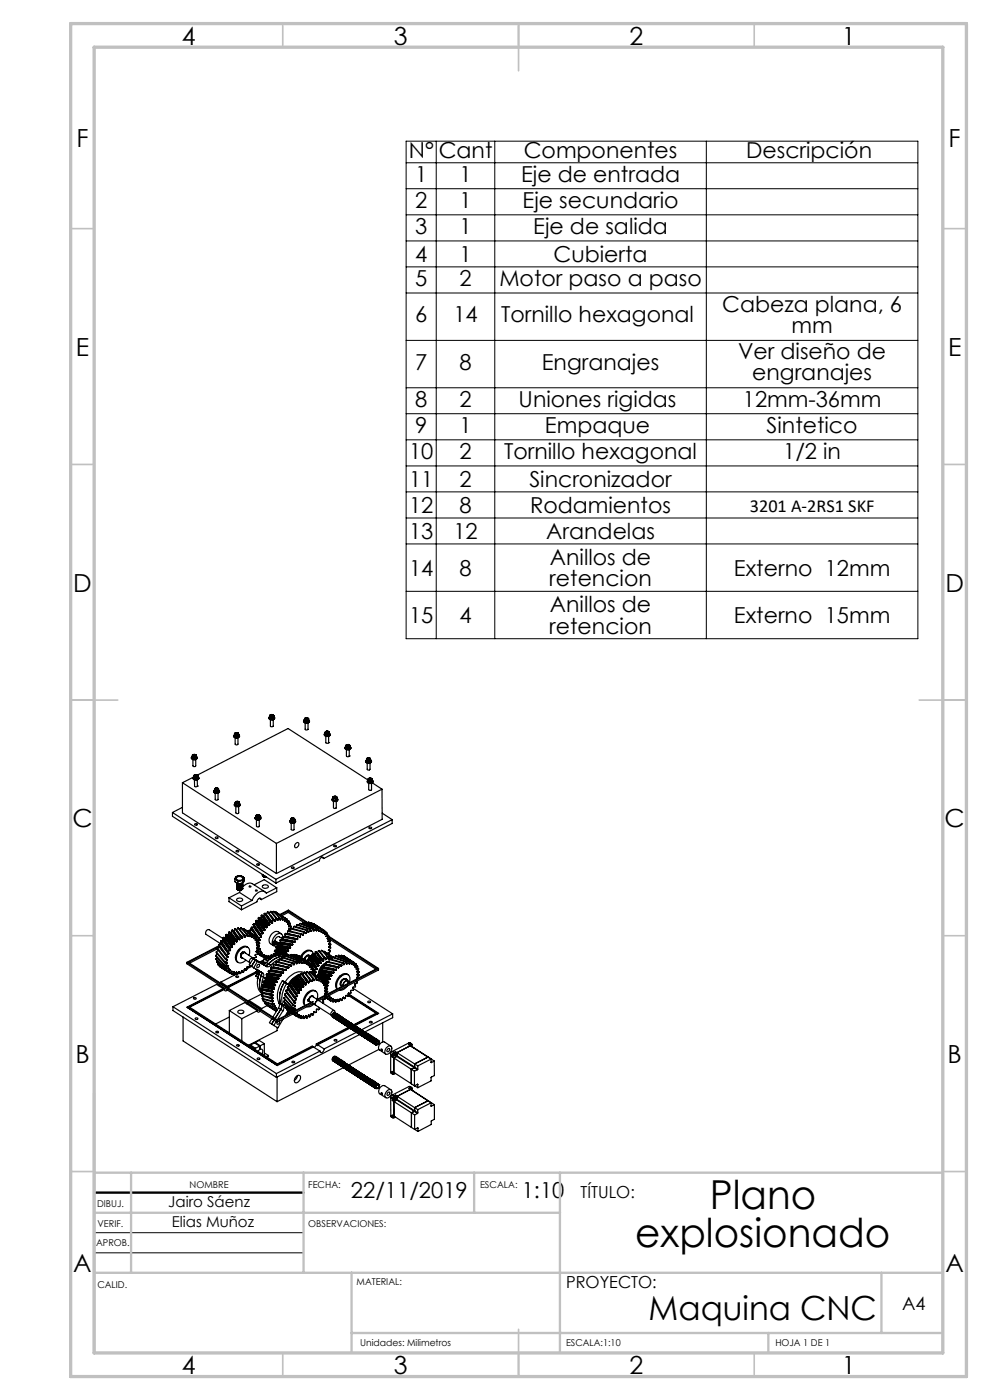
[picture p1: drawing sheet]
<svg xmlns="http://www.w3.org/2000/svg" width="210mm" height="297mm" viewBox="0 0 210 297" stroke-linecap="round" stroke-linejoin="round" font-family="sans-serif">
<defs><g id="words">
<g font-size="8.5">
<text x="150.6" y="256.4">Plano</text>
<text x="134.8" y="264.5">explosionado</text>
</g>
<text font-size="7.1" x="137.6" y="280">Maquina CNC</text>
<g font-size="5.3">
<text x="38.5" y="9.5">4</text>
<text x="83.5" y="9.5">3</text>
<text x="133.6" y="9.5">2</text>
<text x="178.6" y="9.5">1</text>
<text x="16.2" y="31.3">F</text>
<text x="201.2" y="31.3">F</text>
<text x="16.1" y="75.5">E</text>
<text x="201.1" y="75.5">E</text>
<text x="15.5" y="125.5">D</text>
<text x="200.5" y="125.5">D</text>
<text x="15.4" y="175.5">C</text>
<text x="200.4" y="175.5">C</text>
<text x="16" y="225.5">B</text>
<text x="201" y="225.5">B</text>
<text x="15.5" y="269.8">A</text>
<text x="200.5" y="269.8">A</text>
<text x="38.5" y="291.5">4</text>
<text x="83.5" y="291.5">3</text>
<text x="133.6" y="291.5">2</text>
<text x="178.6" y="291.5">1</text>
</g>
<g font-size="4.7">
<text x="86.7" y="33.5">N°</text>
<text x="93.1" y="33.5">Cant</text>
<text x="111.1" y="33.5">Componentes</text>
<text x="158.3" y="33.5">Descripción</text>
<text x="88.1" y="38.5">1</text>
<text x="97.5" y="38.5">1</text>
<text x="110.5" y="38.5">Eje de entrada</text>
<text x="88.1" y="44">2</text>
<text x="97.5" y="44">1</text>
<text x="110.8" y="44">Eje secundario</text>
<text x="88.1" y="49.6">3</text>
<text x="97.5" y="49.6">1</text>
<text x="113.1" y="49.6">Eje de salida</text>
<text x="88.1" y="55.5">4</text>
<text x="97.5" y="55.5">1</text>
<text x="117.4" y="55.5">Cubierta</text>
<text x="88.1" y="60.6">5</text>
<text x="97.5" y="60.6">2</text>
<text x="105.9" y="60.6">Motor paso a paso</text>
<text x="88.1" y="68.4">6</text>
<text x="96.2" y="68.4">14</text>
<text x="106.3" y="68.4">Tornillo hexagonal</text>
<text x="153.2" y="66.1">Cabeza plana, 6</text>
<text x="167.9" y="70.7">mm</text>
<text x="156.6" y="76.2">Ver diseño de</text>
<text x="88.1" y="78.5">7</text>
<text x="97.5" y="78.5">8</text>
<text x="114.9" y="78.5">Engranajes</text>
<text x="159.6" y="80.7">engranajes</text>
<text x="88.1" y="86.2">8</text>
<text x="97.5" y="86.2">2</text>
<text x="110" y="86.2">Uniones rigidas</text>
<text x="157.6" y="86.2">12mm-36mm</text>
<text x="88.1" y="91.8">9</text>
<text x="97.5" y="91.8">1</text>
<text x="115.6" y="91.8">Empaque</text>
<text x="162.6" y="91.8">Sintetico</text>
<text x="86.8" y="97.3">10</text>
<text x="97.5" y="97.3">2</text>
<text x="106.9" y="97.3">Tornillo hexagonal</text>
<text x="166.1" y="97.3">1/2 in</text>
<text x="86.8" y="103.3">11</text>
<text x="97.5" y="103.3">2</text>
<text x="112.3" y="103.3">Sincronizador</text>
<text x="86.8" y="108.8">12</text>
<text x="97.5" y="108.8">8</text>
<text x="112.4" y="108.8">Rodamientos</text>
<text x="86.8" y="114.3">13</text>
<text x="96.2" y="114.3">12</text>
<text x="115.9" y="114.3">Arandelas</text>
<text x="116.7" y="119.8">Anillos de</text>
<text x="86.8" y="122.1">14</text>
<text x="97.5" y="122.1">8</text>
<text x="116.5" y="124.4">retencion</text>
<text x="155.7" y="122.1">Externo 12mm</text>
<text x="116.6" y="129.9">Anillos de</text>
<text x="86.8" y="132.2">15</text>
<text x="97.5" y="132.2">4</text>
<text x="116.5" y="134.4">retencion</text>
<text x="155.7" y="132.2">Externo 15mm</text>
<text x="74.4" y="254.2">22/11/2019</text>
<text x="110.7" y="254.2">1:10</text>
</g>
<g font-size="3.9">
<text x="159" y="108.5">3201 A-2RS1 SKF</text>
<text x="191.4" y="277.9">A4</text>
</g>
<g font-size="3.5">
<text x="123.2" y="254.2">TÍTULO:</text>
<text x="120.1" y="273.2">PROYECTO:</text>
</g>
<g font-size="3.2">
<text x="35.7" y="256.1">Jairo Sáenz</text>
<text x="36.4" y="260.4">Elias Muñoz</text>
</g>
<g font-size="2">
<text x="40.2" y="251.9">NOMBRE</text>
<text x="65.4" y="251.9">FECHA:</text>
<text x="101.8" y="251.9">ESCALA:</text>
<text x="20.6" y="256.1">DIBUJ.</text>
<text x="20.7" y="260.3">VERIF.</text>
<text x="65.4" y="260.3">OBSERVACIONES:</text>
<text x="20.4" y="264.4">APROB.</text>
<text x="20.7" y="273.1">CALID.</text>
<text x="75.6" y="272.5">MATERIAL:</text>
<text x="76.4" y="285.6">Unidades: Milimetros</text>
<text x="120.1" y="285.6">ESCALA:1:10</text>
<text x="164.5" y="285.6">HOJA 1 DE 1</text>
</g>
</g></defs>
<g fill="none" stroke="#000" stroke-width=".21">
<path d="M86.1 29.9h108.6v105.6h-108.6zM86.1 34.5h108.6M92.5 29.9v105.6M105 29.9v105.6M149.8 29.9v105.6M86.1 40h108.6M86.1 45.6h108.6M86.1 51.1h108.6M86.1 56.6h108.6M86.1 62.2h108.6M86.1 72.2h108.6M86.1 82.3h108.6"/>
<path d="M86.1 87.8h108.6M86.1 93.3h108.6M86.1 98.8h108.6M86.1 104.3h108.6M86.1 109.9h108.6M86.1 115.4h108.6M86.1 125.4h108.6M20 261.5h44.4M20 265.8h44.4"/>
</g>
<path d="M20 253h44.4" fill="none" stroke="#000" stroke-width=".5"/>
<g fill="none" stroke="#c0c0c0" stroke-width=".35">
<path d="M60 5v5M110 5v10M160 5v5M15 48.5h5M200 48.5h5M15 98.5h5M200 98.5h5M15 148.5h10M195 148.5h10M15 198.5h5M200 198.5h5M15 248.5h5"/>
<path d="M200 248.5h5M60 287v5M110 282v10M160 287v5"/>
</g>
<path d="M20 231.8v55.2M20 248.8h180M20 257.3h98.8M27.8 248.8v21.2M64.4 248.8v21.2M100.6 248.8v8.5M118.8 248.8v38.2M20 270h180M74.6 270v17M187 270v12.8M74.6 282.8h125.4M163 282.8v4.2" fill="none" stroke="#c0c0c0" stroke-width=".5"/>
<path d="M15 5h190v287h-190zM20 10h180v277h-180z" fill="none" stroke="#c0c0c0" stroke-width=".7"/>
<g fill="none" stroke="#000" stroke-width=".25">
<path d="M49.7 155.9a.35 .35 0 0 0-.1 .5 .35 .35 0 0 0 .5 .1 .46 .46 0 0 0 .5-.1 .46 .46 0 0 0 .1-.4l-.1-.1a.38 .38 0 0 1 .2 .5 .38 .38 0 0 1-.5 .2 .43 .43 0 0 1-.6-.1 .43 .43 0 0 1 0-.6zM49.7 156l.1 .3M49.7 155.6l.1 .1M49.7 156l.1 .2M49.7 156h.1M49.7 155.6v.4M49.8 155.7l.3 .2M49.8 155.7v.2M49.8 156.3l.5 .1M49.8 156.2l.5 .1M49.8 155.6l.1-.1a.33 .33 0 0 1 .4 0 .33 .33 0 0 1 .2 .3 .38 .38 0 0 1-.7-.2zM49.8 155.7a.4 .4 0 0 1 .7 0"/>
<path d="M49.8 156.2v.1M49.8 155.9h.3M49.8 155.9v.3M49.9 156.5v1.4a.36 .36 0 0 0 .6 0v-1.4M49.9 155.5l-.1 .2M49.9 155.5l-.2 .1M50.1 155.9l.2 .1M50.3 155.4l-.4 .1M50.3 155.4l.3 .2M50.3 156.3v.1M50.3 156v.3M50.4 155.8l-.3 .1"/>
<path d="M50.4 155.8l-.1 .2M50.6 155.6l-.2 .2M50.6 155.6v.2M50.6 155.8h-.2M50.6 156.1l-.3 .2M50.6 156.1l.1 .1M50.6 155.9h.1M50.6 155.8v.3M50.7 156.2l-.4 .2M57.1 152.3l.3 .2M57.2 152.1a.36 .36 0 0 0-.1 .4 .36 .36 0 0 0 .5 .1 .39 .39 0 0 0 .5 0 .39 .39 0 0 0 0-.5M57.2 152.3l.3 .2"/>
<path d="M57.2 152.3h-.1M57.2 151.9l.1 .1M57.2 151.9v.4M57.3 151.7v.3M57.3 151.9l.2-.2h.4l.1 .2M57.3 151.7l-.1 .2M57.3 152h.4M57.3 151.7a.3 .3 0 0 1 .4-.1 .3 .3 0 0 1 .2 .4 .34 .34 0 0 1-.6-.3zM57.3 152l.2 .1M57.4 152.7v1.4a.36 .36 0 0 0 .6-.1v-1.3M57.5 152.5h.4M57.5 152.5h-.1"/>
<path d="M57.5 152.1v.4M57.6 151.6l-.3 .1M57.6 151.6l.4 .1M57.7 152l.2 .1M57.7 152l-.2 .1M57.9 152.5h-.5M57.9 152.5h.1M57.9 152.1v.4M58 151.9l-.3 .1M58 151.7v.2M58 151.9l-.1 .2M58 151.7l.1 .1"/>
<path d="M58.1 151.8l-.1 .1M58.1 152.2l-.2 .3M58.1 152.2v.1M58.1 152.1h.1M58.1 151.8v.4M58.1 152.1a.43 .43 0 0 1 0 .5 .43 .43 0 0 1-.5 .1 .41 .41 0 0 1-.4-.1 .41 .41 0 0 1-.1-.4M58.1 152.3l-.2 .2M64.5 152.8a.56 .56 0 0 0 .2 .6 .56 .56 0 0 0 .7-.1l.3-.2-.1-.3M64.5 153l.4 .2M64.6 153l.3 .2M64.6 152.7a.33 .33 0 0 0-.1 .5 .33 .33 0 0 0 .4 .1 .42 .42 0 0 0 .6 0 .42 .42 0 0 0 0-.6M64.6 153h-.1"/>
<path d="M64.6 152.6l.1 .1M64.6 152.6v.4M64.6 152.4l.1 .3M64.6 152.4v.2M64.7 152.5l.2-.1 .5 .1M64.7 152.7l.2 .1M64.7 152.7h.4M64.7 152.4a.29 .29 0 0 1 .4-.1 .29 .29 0 0 1 .2 .3 .3 .3 0 0 1-.4 .1 .3 .3 0 0 1-.2-.3zM64.7 153.3v1.5l.2 .1 .4-.2v-1.4M64.9 153.2h.1M64.9 152.8v.4M64.9 152.3l-.3 .1"/>
<path d="M64.9 152.3l.4 .1M65.1 152.7h.2M65.1 152.7l-.2 .1M65.3 152.4l.1 .2M65.3 152.4l.2 .1M65.3 153.1l-.4 .1M65.3 153.1l.1 .1M65.3 152.7v.4M65.4 153.2h-.5M65.4 152.6l-.3 .1M65.4 152.6l-.1 .1M65.5 152.5l-.1 .1"/>
<path d="M65.5 152.9l-.2 .2M65.5 152.9h.1M65.5 152.5v.4M65.5 152.9l-.1 .3M68.8 155.7a.63 .63 0 0 0 .5 .6 .63 .63 0 0 0 .7-.4M68.9 155.9l.4 .2M69 155.9l.3 .1M69 155.6a.32 .32 0 0 0-.2 .4 .32 .32 0 0 0 .5 .1h.5l.2-.2M69 155.9h-.1M69 155.8l-.1 .1M69 155.5h.1M69 155.5v.4"/>
<path d="M69 155.3l.1 .2M69 155.3v.2M69.1 155.4a.41 .41 0 0 1 .6 0M69.1 156.2v1.3l.2 .2 .4-.2M69.1 155.5l.2 .1M69.1 155.5l.4 .1M69.3 155.1l-.3 .2M69.3 155.1l.4 .1M69.3 156v.1M69.3 155.6v.4M69.5 155.6h-.2M69.7 155.2l.1 .2"/>
<path d="M69.7 155.2l.1 .1M69.7 157.5h.1M69.7 156.2v1.3M69.7 155.5l-.2 .1M69.7 155.9l-.4 .1M69.7 155.9l.1 .1M69.7 155.5v.4M69.8 156l-.5 .1M69.8 155.4l-.3 .2M69.8 155.4l-.1 .1M69.8 155.3v.1M69.8 155.6l-.1 .3"/>
<path d="M69.8 155.6l.1 .1M69.8 155.6l.2 .3M69.8 155.7h.1M69.8 155.3v.3M69.9 155.7l-.1 .3M69.9 155.6l.1 .3M73.3 158.7l.5 .2M73.4 158.7l.4 .2M73.4 158.2l.2 .2M73.4 158.2v.1M73.4 158.4a.33 .33 0 0 0-.2 .4 .33 .33 0 0 0 .5 .2 .42 .42 0 0 0 .5 0 .42 .42 0 0 0 .1-.6M73.4 158.7h-.1"/>
<path d="M73.4 158.5l-.1 .2M73.4 158.3l.2 .1M73.4 158.3v.4M73.4 158.2l.2-.2 .6 .2M73.5 159v1.4a.33 .33 0 0 0 .6 0M73.5 158a.3 .3 0 0 1 .4-.1 .3 .3 0 0 1 .1 .5 .3 .3 0 0 1-.4 0 .3 .3 0 0 1-.1-.4zM73.6 158.4l.2 .1M73.6 158.4h.4M73.6 158l-.2 .2M73.6 158h.4M73.8 158.9h.1M73.8 158.5v.4"/>
<path d="M74 158.4l-.2 .1M74 158l.2 .2M74 158l.2 .1M74.1 159v1.4M74.2 158.2v.2h-.2M74.2 158.7l-.4 .2M74.2 158.2l-.2 .2M74.2 158.8l-.4 .1M74.2 158.1v.1M74.2 158.7v.1M74.2 158.1v.6M74.2 158.4h.1"/>
<path d="M74.2 158.5v.3M74.2 158.5v.2M74.2 158.5h.1M74.3 158.4a.45 .45 0 0 1 0 .6 .45 .45 0 0 1-.6 .1 .4 .4 0 0 1-.5-.6M36.6 172.4v.8l21.9 14.2M36.6 172.4l21.9 14.1M38.7 166l19.9 12.9M38.7 166v6.4l19.9 12.9M38.7 171.3l-2.1 1.1M40.7 160.5a.41 .41 0 0 0 .1 .5 .41 .41 0 0 0 .5 .1 .36 .36 0 0 0 .5-.1 .36 .36 0 0 0-.2-.5 .39 .39 0 0 1 .2 .5 .39 .39 0 0 1-.5 .2 .42 .42 0 0 1-.6-.1 .42 .42 0 0 1 .1-.6zM40.8 160.6v.3M40.8 160.9l.4 .1"/>
<path d="M40.8 160.8l.4 .1M40.8 160.3l.2 .2M40.8 160.3v.1M40.8 160.8v.1M40.8 160.6h.1M40.8 160.4l.2 .1M40.8 160.4v.4M40.9 160.3a.43 .43 0 0 1 .7 0M40.9 160.2a.3 .3 0 0 1 .4-.2 .3 .3 0 0 1 .2 .4 .32 .32 0 0 1-.4 .1 .32 .32 0 0 1-.2-.3zM40.9 161.1v1.4l.2 .1h.3l.1-.1v-1.4M41 160.5l.2 .1M41 160.5h.4"/>
<path d="M41 160.1l-.2 .2M41 160.1h.4M41.1 164.8l-2.4 1.2M41.1 165.1l.4 .2M41.1 165.1l.4 .1M41.1 164.8l-.1 .1M41.1 164.8v.3M41.1 165.1h.1M41.1 164.8h.1M41.1 164.7l.2 .1M41.1 164.7v.4M41.2 164.6l.1 .2"/>
<path d="M41.2 164.6l-.1 .1M41.2 160.9v.1M41.2 164.6l.3-.2 .4 .2M41.2 160.6v.3M41.2 164.5h.1a.32 .32 0 0 1 .3-.1 .32 .32 0 0 1 .2 .3 .34 .34 0 0 1-.3 .1 .34 .34 0 0 1-.3-.3zM41.2 165.4l.1 1.4 .3 .1 .3-.1M41.3 174.8h.1a.27 .27 0 0 1 .3-.1 .27 .27 0 0 1 .1 .3 .26 .26 0 0 1-.3 .1 .26 .26 0 0 1-.2-.3zM41.3 164.8l.2 .1M41.3 164.8h.4M41.4 164.4l-.2 .2M41.4 164.4h.4M41.4 160.1l.2 .2"/>
<path d="M41.4 160.5l-.2 .1M41.4 160.1l.2 .1M41.5 165.2v.1M41.5 164.9v.3M41.6 160.4l-.2 .1M41.6 160.8l-.4 .1M41.6 160.8v.1M41.6 160.4v.4M41.6 160.3l-.2 .2M41.6 160.3v.1M41.6 160.9l-.4 .1M41.6 160.6v.3"/>
<path d="M41.6 160.2v.1M41.6 160.6v.2M41.6 160.2v.4M41.7 164.8l-.2 .1M41.8 164.4l.1 .2M41.8 164.4l.1 .1M41.8 165.4l.1 1.4M41.9 166.8h.1M41.9 164.4l19.2-9.9 17 11M41.9 164.7l-.2 .1M41.9 165.1l-.4 .1M41.9 164.6l-.2 .2"/>
<path d="M41.9 164.6v.1M41.9 164.5v.1M41.9 165.1l.1 .1M41.9 164.7v.4M41.9 164.5l.1 .3M42 165.2l-.5 .1M42 164.9v.3M42 164.8l-.1 .3M42 164.8v.1M42 164.8a.36 .36 0 0 1 .1 .5 .36 .36 0 0 1-.5 .1 .41 .41 0 0 1-.5-.1 .41 .41 0 0 1-.1-.4M42.1 164.8a.36 .36 0 0 1 .1 .5 .36 .36 0 0 1-.5 .1 .48 .48 0 0 1-.5 .1 .48 .48 0 0 1-.2-.6M45.4 167.7l.1-.1a.37 .37 0 0 0-.1 .5 .37 .37 0 0 0 .5 .1 .37 .37 0 0 0 .5-.1 .37 .37 0 0 0 0-.5l.1 .1a.39 .39 0 0 1 0 .5 .39 .39 0 0 1-.5 .1 .47 .47 0 0 1-.5-.1 .47 .47 0 0 1-.1-.5z"/>
<path d="M45.5 168l.4 .1M45.5 167.9l.4 .2M45.5 167.9v.1M45.5 167.8v.2M45.5 167.5l.2 .1M45.5 167.5v.4M45.5 167.4l.2 .2M45.5 167.4v.1M45.6 167.4a.44 .44 0 0 1 .7 0M45.6 168.3v1.3l.3 .2 .3-.2v-1.3M45.6 177.7h.1a.27 .27 0 0 1 .3-.2 .27 .27 0 0 1 .2 .4h-.3zM45.7 167.6l.2 .1"/>
<path d="M45.7 167.6h.4M45.7 167.2h.1a.27 .27 0 0 1 .3 0 .27 .27 0 0 1 .1 .3 .3 .3 0 0 1-.4 .1 .3 .3 0 0 1-.1-.4zM45.8 167.2l-.3 .2M45.8 167.2h.4M45.9 168.1h.1M45.9 167.7v.4M46.1 167.6l-.2 .1M46.2 167.2l.1 .2M46.2 167.2l.2 .2M46.3 167.6h-.2M46.3 168l-.4 .1M46.3 168h.1"/>
<path d="M46.3 167.6v.4M46.3 167.4l-.2 .2M46.3 167.4v.2M46.4 167.4h-.1M46.4 167.7l-.1 .3M46.4 167.7h.1M46.4 167.4v.3M49.8 170.5a.46 .46 0 0 0 .1 .6 .46 .46 0 0 0 .6 0 .36 .36 0 0 0 .4-.1 .36 .36 0 0 0 0-.4M49.8 170.5a.55 .55 0 0 0 .4 .6 .55 .55 0 0 0 .6-.2v-.4M49.8 170.7l.4 .3M49.9 170.7l.3 .2M49.9 170.7h-.1"/>
<path d="M49.9 170.4v.3M49.9 170.4h.1M49.9 170.5h-.1M50 170.2v.2M50 170.2l-.1 .2M50 170.2a.32 .32 0 0 1 .4-.2 .32 .32 0 0 1 .2 .4 .35 .35 0 0 1-.4 .1 .35 .35 0 0 1-.2-.3zM50 170.3v-.1a.39 .39 0 0 1 .7 .1M50 170.4l.2 .1M50 170.4l.4 .1M50 171.1v1.3a.36 .36 0 0 0 .6 .1v-1.4M50.2 170.9v.1M50.2 170.5v.4"/>
<path d="M50.2 170l-.2 .2M50.2 170l.4 .1M50.4 170.5h.3M50.4 170.5h-.2M50.6 170.1l.1 .2M50.6 170.1l.2 .1M50.7 170.8l-.5 .1M50.7 170.9l-.5 .1M50.7 170.8v.1M50.7 170.5v.3M50.7 170.3l-.3 .2M50.7 170.3v.2"/>
<path d="M50.8 170.5h.1M50.8 170.2l-.1 .1M50.8 170.6l-.1 .2M50.8 170.6h.1M50.8 170.2v.4M50.8 170.6l-.1 .3M54.2 173.5l.3 .3M54.3 173.3a.34 .34 0 0 0-.1 .5 .34 .34 0 0 0 .4 .1 .39 .39 0 0 0 .6-.1 .39 .39 0 0 0 0-.5M54.3 173.5l.2 .2M54.3 173.5h-.1M54.3 173.1l.1 .1M54.3 173.1v.4"/>
<path d="M54.4 173.2l.4 .1M54.4 173v.2M54.4 173.2l.1 .2M54.4 173.1l.1-.2 .6 .2M54.4 173l-.1 .1M54.4 173l.1-.1a.31 .31 0 0 1 .3 0 .31 .31 0 0 1 .2 .3 .34 .34 0 0 1-.4 .1 .34 .34 0 0 1-.2-.3zM54.4 173.9v1.4l.2 .1 .4-.1v-1.4M54.5 173.7h.5M54.5 173.7v.1M54.5 173.4v.3M54.7 172.9l-.3 .1M54.7 172.9l.3 .1"/>
<path d="M54.8 173.3h.2M54.8 173.3l-.3 .1M55 173.7h.1M55 173.3v.4M55 173.7l-.5 .1M55 173l.1 .2M55 173l.2 .1M55.1 173.2l-.3 .1M55.1 173.2l-.1 .1M55.2 173.3h.1M55.2 173.1l-.1 .1M55.2 173.5l-.2 .2"/>
<path d="M55.2 173.5h.1M55.2 173.1v.4M55.2 173.4a.4 .4 0 0 1 0 .5 .4 .4 0 0 1-.4 .1 .47 .47 0 0 1-.5-.1 .47 .47 0 0 1-.2-.5M58.6 178.9v6.4M61.5 174.1a.59 .59 0 0 0 .4 .6 .59 .59 0 0 0 .7-.2l.1-.2-.1-.2M61.6 174.2l.2 .2M61.6 174.1l.2 .3M61.6 174.1v.1M61.6 173.8h.1M61.6 173.8v.3M61.7 173.8l.3 .2M61.7 173.8l.1 .2"/>
<path d="M61.7 173.6v.2M61.7 173.7a.32 .32 0 0 1 .4-.2 .32 .32 0 0 1 .2 .4 .35 .35 0 0 1-.3 .1 .35 .35 0 0 1-.3-.3zM61.7 173.8v-.1a.43 .43 0 0 1 .7 .1M61.7 173.6l-.1 .2M61.8 174.4h.5M61.8 174.6v1.4l.1 .1 .5-.1v-1.4M61.8 174.4h.1M61.8 174v.4M62 174h.3M62 174h-.2M62.1 173.5l-.4 .1M62.1 173.5l.3 .2"/>
<path d="M62.3 174.4h.1M62.3 174v.4M62.4 173.9l-.4 .1M62.4 173.9l-.1 .1M62.4 173.7v.2M62.4 173.7l.1 .1M62.5 174a.35 .35 0 0 1 .1 .4 .35 .35 0 0 1-.4 .2 .42 .42 0 0 1-.5 0 .42 .42 0 0 1-.1-.6M62.5 173.8l-.1 .1M62.5 174.2l-.2 .2M62.5 174.2h.1M62.5 173.8v.4M62.6 174.2l-.3 .2"/>
<path d="M62.7 179a.4 .4 0 0 1 .6-.2 .4 .4 0 0 1 0 .7 .39 .39 0 0 1-.4 .4 .39 .39 0 0 1-.4-.5zM70.6 169.4a.49 .49 0 0 0 .1 .6 .49 .49 0 0 0 .6 0l.4-.2-.1-.3M70.6 169.5l.1 .3M70.6 169.5h.1M70.6 169.4a.35 .35 0 0 0-.1 .4 .35 .35 0 0 0 .4 .2 .45 .45 0 0 0 .5-.1 .45 .45 0 0 0 .2-.4M70.6 169.4h.1M70.6 169.1l.1 .1M70.6 169.1v.4M70.7 169.2l.2 .2M70.7 169.2v.2M70.7 169.8l.5 .1M70.7 169.2l.2-.2h.3l.2 .2"/>
<path d="M70.7 169.8h.5M70.7 169.8h.1M70.7 170l.1 1.4a.33 .33 0 0 0 .5-.1v-1.3M70.7 169.4v.4M70.7 169.4h.2M70.8 169l-.1 .2M70.8 169l-.2 .1M70.8 169a.3 .3 0 0 1 .4-.1 .3 .3 0 0 1 .1 .4 .35 .35 0 0 1-.3 .1 .35 .35 0 0 1-.3-.3zM70.8 179.4l.1-.1a.27 .27 0 0 1 .3 0 .27 .27 0 0 1 .1 .3 .27 .27 0 0 1-.3 .1 .27 .27 0 0 1-.2-.3zM70.9 169.4h.3M71.1 168.9l-.3 .1M71.1 168.9l.3 .2"/>
<path d="M71.2 169.4v.4M71.2 169.8v.1M71.3 169.3l-.4 .1M71.3 169.3l-.1 .1M71.4 169.1l-.1 .2M71.4 169.1l.1 .2M71.5 169.4l.1 .1M71.5 169.6l-.3 .3M71.5 169.6h.1M71.5 169.3h-.2M71.5 169.6l-.3 .2M71.5 169.3v.3"/>
<path d="M74.1 160.4h.1M77.6 161.4a.57 .57 0 0 0 .3 .5 .57 .57 0 0 0 .6 0M77.7 161.4l.1 .2M77.8 161.3a.36 .36 0 0 0-.1 .4 .36 .36 0 0 0 .4 .2 .39 .39 0 0 0 .5-.1 .39 .39 0 0 0 .1-.5M77.8 161.3v.3M77.8 161.3l-.1 .1M77.8 160.9v.1M77.8 160.9v.4M77.8 161l.2 .2M77.8 161.6l.4 .1M77.8 161v.2M77.8 161l.2-.1a.27 .27 0 0 1 .3-.1 .27 .27 0 0 1 .1 .3 .38 .38 0 0 1-.6-.1z"/>
<path d="M77.8 161l.3-.1 .4 .1M77.8 161.6h.1M77.8 161.2h.2M77.8 161.2v.4M77.9 161.9v1.3l.2 .2 .4-.2v-1.3M77.9 160.8l-.1 .2M77.9 160.8l-.1 .1M78 161.2l.2 .1M78 165.7l.1 .2M78.1 165.6l-.1 .1M78.1 165.6l.1 .3M78.1 165.3h.1"/>
<path d="M78.1 165.3v.3M78.1 165.3l.3 .2M78.1 165.9l.5 .1M78.1 165.3l.1 .2M78.2 165.9l.4 .1M78.2 165.9h-.1M78.2 165.5h.2M78.2 165.5v.4M78.2 165.2h.1a.29 .29 0 0 1 .4-.1 .29 .29 0 0 1 .1 .3 .33 .33 0 0 1-.4 .1 .33 .33 0 0 1-.2-.3zM78.2 166.2v1.3l.2 .2 .4-.2v-1.3M78.2 161.7h.1M78.2 165.1l-.1 .2"/>
<path d="M78.2 161.3v.4M78.3 165.2h.3l.2 .1M78.3 165.2l-.1 .1M78.3 175.5h.1a.27 .27 0 0 1 .3-.1 .27 .27 0 0 1 .1 .3l-.1 .1a.26 .26 0 0 1-.3 0 .26 .26 0 0 1-.1-.3zM78.3 160.8h-.4M78.3 160.8l.3 .2M78.4 165.5l.2 .1M78.4 161.2h-.4M78.4 161.2l-.2 .1M78.5 161.9h.1M78.6 161l-.2 .2M78.6 161v.1"/>
<path d="M78.6 161.1l-.2 .1M78.6 161.5l-.4 .2M78.6 161.5v.1M78.6 166h.1M78.6 161.4v.2M78.6 161.3h.1M78.6 161.1v.4M78.6 165.6v.4M78.6 161.6l-.4 .1M78.6 165.1h-.4M78.6 165.1l.3 .2M78.7 161.3a.31 .31 0 0 1 .1 .3 .31 .31 0 0 1-.2 .3"/>
<path d="M78.8 165.5h-.4M78.8 165.5l-.2 .1M78.9 165.3l-.1 .2M78.9 165.3l.1 .1M79 165.4l-.2 .1M79 165.8l-.4 .2M79 165.8h.1M79 165.7v.1M79 165.6h.1M79 165.4v.4M79 165.6a.38 .38 0 0 1 0 .5 .38 .38 0 0 1-.5 0 .38 .38 0 0 1-.4 0 .38 .38 0 0 1-.1-.4M79 166.1l2 1.3"/>
<path d="M79 165.6a.48 .48 0 0 1-.1 .6 .48 .48 0 0 1-.6 0 .37 .37 0 0 1-.4-.5M81 167.4l-22.4 11.5M81 167.4l.1 6.4-22.5 11.5M81.1 172.5l2.1 1.4M83.2 173.9v.8l-14.5 7.4M83.2 173.9l-24.7 12.6M46.8 199.7l1.5 2.3M46.8 199.7l.1 .3M46.9 200l1.2 1.7M46.9 200v.2M46.9 199.6l1.5 2.2M46.9 199.6l-.1 .1"/>
<path d="M46.9 199.6h.4M47.1 199.6l.3-.2zM47.3 199.6l1.5 2.1M47.3 199l1.4 2.2M47.3 199l.1 .4M47.3 199.1l-2.9-1.9a.65 .65 0 0 0-.7 .3 .65 .65 0 0 0 0 .7l3.1 2M47.3 199.5v.1M47.3 199.5l1.5 2.1M47.4 199.4l1.4 2M47.4 199.5l1.5 2.1M47.4 199.4v.1M47.4 199.5h-.1"/>
<path d="M47.4 198.9l1.4 2.1M47.4 198.9l-.1 .1M47.4 198.9l.4 .1M47.8 199l1.4 2M47.8 198.9v.1M47.8 198.9l1.4 2.1M47.9 198.4l1.3 2.1M47.9 198.4v.4M47.9 198.9l1.4 2M47.9 198.9h-.1M47.9 198.8l1.4 2M47.9 198.8v.1"/>
<path d="M48 198.2l1.3 2.1M48 198.2l-.1 .2M48 198.2l.3 .2M48.3 198.4l1.3 2M48.3 198.4h.1M48.4 198.4l1.3 2M48.4 198.4h.1M48.4 198.4l1.3 1.9M48.5 198.3l1.3 1.9M48.5 198.3l-.1 .1M48.5 197.8v.5M48.5 197.8l1.2 2"/>
<path d="M48.6 190.5l2.6 1.7M48.6 190.5v.8l2.6 1.7M48.6 197.7l.8 1M48.6 197.7l1.3 2M48.6 197.7l-.1 .1M48.9 198h.1M48.9 198l1.3 1.8M49 197.9l1.3 1.8M49 197.9l-.1 .1M49 197.9h.1M49.1 197.4l-.1 .5M49.1 197.4l1.2 1.8"/>
<path d="M49.1 197.4l.2-.1 1.2 1.8M49.4 198.7l.8 1.1M49.4 198.6v.1M49.4 197.4l1.3 1.9M49.6 197.6l1.3 1.6M49.6 197.6l1.2 1.7M49.7 199.8l.1 .4M49.8 186.5l.4 .2M49.8 197.1l1.2 1.7M49.8 197.1l-.2 .5M49.8 197.1l.2-.1 1.2 1.6M49.8 186.5v.5l.7 .5"/>
<path d="M49.9 199.7l-.2 .1M49.9 199.7l.3 .1M50 186.2v.3l.2 .2M50 186.2l-.2 .3M50 187.1l.4 .3M50 186.4a.92 .92 0 0 1 1.6 0M50 198.4l.8 1M50.1 186.1a.82 .82 0 0 1 .8-.3 .82 .82 0 0 1 .6 .7 .89 .89 0 0 1-1.5-.3zM50.1 180.5h.5a.25 .25 0 0 1-.3 .2 .25 .25 0 0 1-.2-.2zM50.2 186.7l.8 .1M50.2 186.7l.3 .3M50.2 199.8h.1"/>
<path d="M50.2 187.9h.1M50.2 188h.1M50.2 188.5h.1M50.2 187.4a.74 .74 0 0 0 1.2 0M50.2 187.5a.6 .6 0 0 0 1 .3M50.2 187.6a.69 .69 0 0 0 1 .3M50.2 187.6a.61 .61 0 0 0 .6 .5 .61 .61 0 0 0 .6-.5M50.2 187.8a.63 .63 0 0 0 .6 .4 .63 .63 0 0 0 .6-.4M50.2 187.9a.69 .69 0 0 0 1.2 0M50.2 187.9a.64 .64 0 0 0 1 .3M50.2 188a.63 .63 0 0 0 1 .2M50.2 188.1a.64 .64 0 0 0 1 .3"/>
<path d="M50.2 188.1a.61 .61 0 0 0 1 .3M50.2 188.2a.63 .63 0 0 0 .6 .4 .63 .63 0 0 0 .6-.4M50.2 188.3a.69 .69 0 0 0 1.2 0M50.2 188.5a.61 .61 0 0 0 .6 .4 .61 .61 0 0 0 .6-.4M50.2 188.5a.67 .67 0 0 0 .6 .4 .67 .67 0 0 0 .6-.4M50.2 190.7h.1a.68 .68 0 0 1 1.2 .3 .73 .73 0 0 1-1.3-.2zM50.2 187.6h.1M50.2 187.7h.1M50.2 188.2v.1M50.3 199.7l-.1 .1M50.3 199.7h.1M50.3 187.4l.2 .1"/>
<path d="M50.3 199.2v.5M50.4 188.8h.1M50.4 196.9l1.2 1.5M50.4 196.9l-.2 .4M50.4 196.9l1.4 1.4M50.5 199.1l-.2 .1M50.5 199.1l.2 .3M50.5 197.7l1 1.2M50.5 187v.5M50.6 185.8l-.6 .4M50.6 185.8l.9 .2M50.6 185.8l-.5 .1-.1 .3"/>
<path d="M50.7 199.4h.1M50.8 189.3l-2.2 1.2M50.8 189.3l2.6 1.7M50.8 199.3v.1M50.9 199.2l-.1 .1M50.9 198.4l.3 .3M50.9 198.4h.1M51 198.8l-.1 .4M51 186.8l-.5 .2M51 186.8h.5M51 188.9l-.2 .4M51 196.8l1.3 1.4"/>
<path d="M51 196.8l-.2 .4M51 196.8l1.5 1.4M51 198.5l.4 .5M51.2 198.6l-.2 .2M51.2 198.6l.2 .4M51.2 187.4l-.6 .1M51.2 192.2v.8M51.3 188.8h-.9M51.3 187.4l-.8 .1M51.3 198.9l.1 .1M51.4 187.5l-.2 .3M51.4 187.9l-.2 .3"/>
<path d="M51.4 188.1l-.2 .3M51.4 188.3a.62 .62 0 0 1-.6 .4 .62 .62 0 0 1-.6-.4 .65 .65 0 0 0 .6 .5 .65 .65 0 0 0 .6-.4M51.4 187.7h.1M51.4 187.9h.1M51.4 188.5h.1M51.4 187.4a.65 .65 0 0 1-.6 .4 .65 .65 0 0 1-.6-.4 .6 .6 0 0 0 .6 .4 .6 .6 0 0 0 .6-.4l-.8 .1M51.4 187.6l-.2 .3M51.4 187.7a.69 .69 0 0 1-1.2 0M51.4 188l-.2 .2M51.4 188.3a1.76 1.76 0 0 1 2.1-.8l2.7 1.7M51.4 199h.1M51.4 188.2v.1"/>
<path d="M51.5 186l.2 .5M51.5 186l.3 .3M51.5 198.9l-.1 .1M51.5 187.4l-1 .1M51.5 186.8v.6M51.6 197l1.3 1.2M51.6 197l-.1 .1M51.6 197l1.5 1.2M51.6 198.4l-.1 .5M51.7 186.5l-.7 .3M51.7 186.5l-.2 .3M51.7 187l-.1 .2"/>
<path d="M51.8 198.3l-.2 .1M51.8 198.3l.1 .5M51.8 186.3l-.1 .2M51.8 186.3v.5l-.3 .6M51.8 198.5l.3 .2M51.9 198.6l.1 .2M51.9 198.8h.1M51.9 198.7v.1M52 197.3l1.5 .9M52.1 198.7l-.1 .1M52.3 198.2l-.2 .5M52.3 198.2h.2"/>
<path d="M52.4 197.4l1.2 .9M52.5 198.2v.4M52.5 198.6h.1M52.5 198.5l.1 .1M52.6 198.6h.1M52.9 198.2l-.3 .4M52.9 198.2h.2M53 198.6v.1M53 197.8h-.1M53 198.5l.1 .1M53 198.6l.1 .1M53 197.5v.2l.1 .2"/>
<path d="M53 198.7h.1M53 197.5l.5 .7M53.1 198.2l-.1 .4M53.1 198.6v.1M53.3 196.9l.2 .3M53.3 196.9l1.6 2.3M53.3 198.1l.7 .4M53.4 196.7l1.5 2.3M53.4 196.7l-.1 .2M53.4 197.3l-.4 .2M53.4 197.3l1.7 2.2M53.4 197.1l-.9 .4"/>
<path d="M53.4 191l-2.2 1.2M53.5 197.3h-.1M53.5 198.2l-.4 .4M53.5 198.2l.1 .1M53.5 198.8v.1M53.5 197.2h.1M53.5 197.2l-.9 .4M53.5 197.3l.7 .9M53.5 198.8h.1M53.5 197.2v.1M53.6 198.3l-.1 .5M53.6 198.8l-.1 .1"/>
<path d="M53.7 196.1l1.4 2.2M53.7 196.1l1.5 2.3M53.8 196.6l-.4 .1M53.8 196.6l1.6 2.2M53.8 196l1.5 2.2M53.8 196l-.1 .1M53.8 196h.4M53.8 196.6h.1M53.9 196.5h.1M53.9 196.5l-.1 .1M53.9 199.1h.1M53.9 196.5l.9 1.3"/>
<path d="M53.9 187.7l2.2-1.1 2.6 1.7M54 198.5l-.4 .3M54 198.5h.1l-.2 .6M54 198.7l.4 .1M54.2 196l1.5 2.1M54.2 196h.1M54.2 199.5h.1M54.2 195.4l1.4 2.2M54.2 195.4l.1 .4M54.2 196l1.5 2M54.3 195.9l1.5 2.1M54.3 195.9h.1"/>
<path d="M54.3 195.9l-.1 .1M54.3 195.8l.9 1.4M54.3 199.2l.4 .1M54.3 195.3l1.4 2.1M54.3 195.3l-.1 .1M54.3 195.3l.4 .1M54.4 198.8l-.4 .3M54.4 198.8l-.2 .7M54.5 183.3a.27 .27 0 0 1 .3-.1 .27 .27 0 0 1 .2 .3h-.1a.26 .26 0 0 1-.3 .1 .26 .26 0 0 1-.1-.3zM54.5 199.8h.1M54.5 199.7l.2 .3M54.6 199.6l.1 .2"/>
<path d="M54.7 200h.3M54.7 195.4l1.4 2M54.7 195.4h.1M54.7 199.3l-.4 .2M54.7 199.3l-.3 .7M54.7 199.8v.2M54.8 194.8l1.3 2.1M54.8 194.8v.4M54.8 195.3l1.4 2M54.8 195.3l-.1 .1M54.8 195.2l1.4 2M54.8 195.2v.1"/>
<path d="M54.9 199.2l.3 .1M54.9 199v.2M54.9 194.6l1.3 2.1M54.9 194.6l-.1 .2M54.9 194.6l.3 .2M55 200l.1 .1M55 190.6l.4 .2M55 199.2l.2 .3M55.1 199.5l-.4 .3M55.2 199.5h-.1M55.2 199.3v.1M55.2 198.4l.3 .2"/>
<path d="M55.2 199.4v.1M55.2 194.8l1.4 2M55.2 194.8h.1M55.2 197.2l.5 .6M55.2 197.2h.1M55.3 198.2l-.1 .2M55.3 194.8h-.1M55.3 194.8l1.4 1.9M55.4 198.8l-.5 .2M55.4 194.7l1.3 1.9M55.4 194.7l-.1 .1M55.4 198.5l.1 .1"/>
<path d="M55.4 190.8a.34 .34 0 0 0-.3-.3 .34 .34 0 0 0-.3 .3l-.3 .5-3.3 1.7M55.4 198.8h.1M55.4 194.2v.5M55.4 194.2l1.3 2M55.5 198.6l-.1 .2M55.6 194.1l.8 1.2M55.6 194.1l1.2 2M55.6 194.1l-.2 .1M55.6 197.6l.2 .4M55.7 185.6h.1M55.7 185.7h.1M55.7 185.5l.4 .3"/>
<path d="M55.7 185.5a.47 .47 0 0 0 .6 .4l-.5-.1-.1-.2M55.7 185.7a.6 .6 0 0 0 .8 .4h-.1a.59 .59 0 0 1-.7-.4M55.7 198.1l-.4 .1M55.7 197.4l-.1 .2M55.7 197.4h.4M55.7 187.9l.1-.1a.59 .59 0 0 1 .7-.1 .59 .59 0 0 1 .4 .6l-.2 .1a.61 .61 0 0 1-1-.4zM55.7 198v.1M55.8 198h-.1M55.8 194.4h.1M55.8 194.4l1.3 1.8M55.8 185.9l.7 .2M55.9 194.4l1.3 1.8"/>
<path d="M55.9 194.4h-.1M56 194.3l1.2 1.8M56 194.3l-.1 .1M56.1 193.8l-.1 .5M56.1 193.8l1.2 1.8M56.1 193.8l.1-.1 1.2 1.8M56.1 196.9l.1 .3M56.1 197.4h.1M56.2 197.3l-.1 .1M56.2 197.2v.1M56.2 196.7l-.1 .2M56.2 196.7l.4 .1"/>
<path d="M56.3 193.9l1.3 1.8M56.4 195.2v.1M56.4 195.3l.7 .9M56.5 194l1.3 1.7M56.5 194l1.2 1.8M56.6 196.8h.1M56.7 196.7l-.1 .1M56.7 196.2v.4M56.7 196.6v.1M56.7 193.5l1.2 1.7M56.7 193.5l-.2 .5M56.7 193.5h.2l1.2 1.6"/>
<path d="M56.8 196.1l-.1 .1M56.8 196.1l.3 .1M57 194.9l.7 .9M57.1 196.2h.1M57.2 196.2h-.1M57.2 196.1v.1M57.3 195.6l-.1 .5M57.4 193.4l1.2 1.5M57.4 193.4l-.3 .4M57.4 193.4l1.3 1.4M57.4 195.5l-.1 .1M57.4 195.5l.2 .3"/>
<path d="M57.5 194.3l.9 1.1M57.6 195.8h.1M57.7 195.8h.1M57.8 195.7l-.1 .1M57.9 199.9l.2 .2M57.9 199.9v.3l.3 .2M57.9 195.2l-.1 .5M58 193.4l1.2 1.3M58 193.4l-.3 .2M58 193.4l1.3 1.3M58 195l.1 .1M58.1 195.1l-.2 .1"/>
<path d="M58.1 195.1l.2 .3M58.1 199.7h.1M58.1 199.7l-.2 .2M58.1 195.2l.2 .2M58.2 195.4h.1M58.3 195.4h.1M58.3 199.6l-.2 .1M58.3 199.6l.5 .3M58.4 195.4h-.1M58.5 193.5l1.3 1.1M58.5 193.5l-.1 .1M58.5 193.5l1.4 1.1"/>
<path d="M58.5 186.5v.9M58.6 194.9l-.2 .5M58.7 188.3l-2.2 1.2a1.4 1.4 0 0 0-2.3 .3l-.8 1.2M58.7 194.8l-.1 .1M58.7 194.8l.1 .4M58.7 188.3v.9l-3.3 1.6M58.8 199.9v.3M58.8 199.9l-.2 .1M58.8 194.9l.1 .3M58.8 195.1l.1 .1M58.8 195.2h.1M58.9 195.2h.1"/>
<path d="M58.9 193.8l1.5 .9M59.2 194.7l-.3 .5M59.2 194.7h.1M59.3 194.7l.1 .4M59.3 194l1.9-.9 4.1 2.7M59.4 199.5l2.6 .5M59.4 199.5l.1 .4M59.4 195l.1 .1M59.4 195v.1M59.4 194.1l1.1 .7M59.5 199.4l2.5 .3M59.5 199.4l2.7 .4"/>
<path d="M59.5 199.4l-.1 .1M59.5 195.1h-.1M59.5 199.9l2.6 .4M59.5 200l2.6 .4M59.5 199.9v.1M59.5 200h.1M59.7 198.1l-.7-.4a1.71 1.71 0 0 0-1.6 2.5l.6 .4M59.8 194.6l-.3 .5M59.8 194.6h.1M59.9 198.8l2.7 .5M59.9 198.8l.1 .4M59.9 195.1l.1 .1"/>
<path d="M59.9 199.4h.1M59.9 199.4l1.9 .3M59.9 195l.1 .2M59.9 194.6v.5M59.9 199.1v.1M60 198.7a.81 .81 0 0 0-.7-.7 .81 .81 0 0 0-.8 .4l-.2 .2a1.39 1.39 0 0 0-.1 2.1h.3l.6-.2M60 199.2l-.7-.4a.78 .78 0 0 0-1 .8M60 199.2l2.6 .5M60 199.3l2.6 .5M60 199.2v.1M60 199.3l-.1 .1M60 198.7h.4"/>
<path d="M60 195.2h.1M60 198.7l2.7 .4M60 198.7l-.1 .1M60.4 194.7l-.4 .5M60.4 194.7l.1 .1M60.4 195.3h.1M60.4 195.3v.1M60.4 198.2l2.8 .5M60.4 198.2l.1 .4M60.4 198.2l.2-.2 2.7 .6M60.4 198.7h.1M60.4 194.7l.5 .3"/>
<path d="M60.5 195.3l-.1 .1M60.5 198.6l2.6 .6M60.5 198.7l2.6 .5M60.5 198.6v.1M60.5 194.8l-.1 .5M60.8 195.6h.1M60.7 195.6h.2M60.9 195l-.4 .3M60.9 195h.1l-.3 .6M60.9 195.2l.3 .2M61 197.6l2.8 .6M61 197.6v.4"/>
<path d="M61 197.6l.2-.2 2.8 .7M61 198v.1M61 198l1.9 .5M61.1 196.1h.1M61.1 193.2l3.8 2.4M61.1 193.2l-1.6 .9M61.1 193.2v.4M61.1 193.6l3.6 2.3M61.1 193.6l-1.3 .7M61.2 195.8l.3 .1M61.2 195.4l-.3 .2M61.2 195.4l-.1 .7"/>
<path d="M61.2 196.6h.1M61.3 197.1l.1 .1M61.3 196.4l.4 .1M61.3 197.1h.3M61.3 197.2h.1M61.5 195.9l-.4 .2M61.5 195.9l.1 .1-.4 .6M61.6 197.5h-.1M61.6 197.2h-.2M61.6 197.1l2.8 .7M61.6 197.1v.4l.2 .1M61.6 197.1l.2-.2 2.8 .8"/>
<path d="M61.7 196.5l-.4 .1M61.7 196.5a.4 .4 0 0 1-.4 .5v.1M61.8 184h.1a.26 .26 0 0 1 .3-.1 .26 .26 0 0 1 .2 .3h-.1a.27 .27 0 0 1-.3 .1 .27 .27 0 0 1-.2-.3zM62 200l.1 .3M62.2 199.8l-.2 .2M62.2 199.8l.3 .1M62.3 196.6l2.8 .8M62.3 196.6l-.1 .4M62.3 196.6l.1-.1 2.8 .8M62.3 199.8l.2 .1M62.6 199.8l-.1 .1M62.6 199.3v.4"/>
<path d="M62.6 199.7v.1M62.7 199.1l-.1 .2M62.7 199.1l.4 .2M62.9 196.2l2.8 1M62.9 196.2l-.1 .4M62.9 196.2l.2-.1 2.8 1M63 199.3h.1M63.1 199.2v.1M63.1 199.2h.1M63.2 198.7l-.1 .5M63.3 198.6l-.1 .1M63.3 198.6l.3 .2"/>
<path d="M63.4 198.6l.3 .1M63.5 198.7l.2 .1M63.6 198.8h.1M63.6 195.9l2.8 1.1M63.6 195.9l-.2 .4M63.6 195.9l2.9 1.1M63.7 198.8h-.1M63.7 198.7v.1M63.8 198.2l-.1 .5M64 198.1l-.2 .1M64 198.1l.2 .3M64 198.2l.3 .1"/>
<path d="M64.1 198.3h.2M64.2 198.4h.1M64.2 195.8l2.8 1.1M64.2 195.8l-.1 .2M64.2 195.8l2.9 1.1M64.3 198.3l-.1 .1M64.3 198.3h.1M64.4 197.8l-.1 .5M64.6 197.7l-.2 .1M64.6 197.7l.2 .3M64.7 197.9h.2M64.7 197.9l.2 .1"/>
<path d="M64.8 198h.1M64.8 195.6l2.8 1.4M64.8 195.6l-.1 .3M64.8 195.6l2.9 1.4M64.9 198h-.1M64.9 197.9v.1M65.1 197.4l-.2 .5M65.2 197.3l-.1 .1M65.2 197.3l.2 .4M65.3 197.6l.2 .1M65.3 197.7h.2M65.4 197.7v.1"/>
<path d="M65.4 195.6l2.7 1.5M65.4 195.6l-.1 .2M65.4 195.6l2.8 1.5M65.5 197.7l-.1 .1M65.5 197.7h.1M65.7 197.2l-.2 .5M65.9 197.1l-.2 .1M65.9 197.1v.4M65.9 197.5l.1 .1M65.9 197.6h.1M65.9 197.4l.2 .1M66 197.6h.1"/>
<path d="M66 195.8l2.6 1.5M66 195.8h-.1M66 195.8l2.7 1.5M66.1 197.5l-.1 .1M66.4 197l-.3 .5M66.4 197h.1M66.5 195.9l1.7 1.2M66.5 195.9l1.1 .8M66.5 195.9l-.1 .1M66.5 197v.4M66.5 197.4h.1M66.5 197.3l.2 .1"/>
<path d="M66.6 197.4h.1M66.7 197.4h-.1M66.9 196.2h.1M67 196.9l-.3 .5M67 196.9h.1M67.1 197.4h.1M67.1 196.9v.5M67.1 197.3l.1 .1M67.2 197.4h.1M67.6 197l-.4 .4M67.6 197h.1M67.6 197.4l.1 .1"/>
<path d="M67.6 197.5h.1M67.7 197l-.1 .4M67.7 197.5h.1M68.1 197.1l-.4 .4M68.1 197.1h.1M68.1 197.6v.1M68.1 197.7h.1M68.1 197.6l.1 .1M68.2 197.1l-.1 .5M68.2 197.7h-.1M68.2 181.9l.5 .2M68.5 197.8l.1 .1"/>
<path d="M68.6 197.3l-.4 .4M68.6 197.3h.1M68.7 182.1a.39 .39 0 0 0-.5-.3 .39 .39 0 0 0-.3 .4l-.1 .4-9.3 4.8M68.7 197.3l-.2 .5M68.7 197.4l.3 .2M68.9 198.2l.1 .1M69 197.6l-.4 .3M69 197.6l.1 .1-.2 .5M69.1 197.7l.3 .3M69.2 198.6l.1 .1M69.4 198l-.4 .3M69.4 198l-.2 .6"/>
<path d="M69.4 198.2l.3 .2M69.4 199.1l.1 .1M69.6 199.6l.1 .1M69.6 199.7h.1M69.6 198.7l10.4 6.8-12.8 6.5M69.6 198.8l.3 .2M69.7 198.4l-.4 .3M69.7 198.4v.2M69.7 198.6l10.6 6.9M69.7 198.6l-.3 .5M69.8 199.4l.3 .2M69.9 199.2l9.8 6.4"/>
<path d="M69.9 200l.2 .3M69.9 199l-.4 .2M69.9 199l-.3 .6M70.1 199.6l-.4 .1M70.1 199.6l-.4 .6M36.7 213.6v.8l21.9 14.2M36.7 213.6l21.9 14.1M38.8 215.8v5l20 12.9M39.7 204.1l19.1 12.4M39.7 204.1v.4l19.1 12.3M39.9 213.7v.2l18.9 12.1v-.1M39.9 213.7l-.1 .1"/>
<path d="M39.9 213.7l18.9 12.2M41.1 211.7a.26 .26 0 0 1 .4-.1 .26 .26 0 0 1 .1 .3 .26 .26 0 0 1-.4 .1 .26 .26 0 0 1-.1-.3zM41.4 216.1v-.1a.26 .26 0 0 1 .4-.1 .26 .26 0 0 1 .1 .3h-.4zM45.8 218.9l.1-.1a.25 .25 0 0 1 .3-.1 .25 .25 0 0 1 .1 .4 .3 .3 0 0 1-.3 0 .3 .3 0 0 1-.2-.2zM45.8 202.7l2 2.2M45.8 202.7v.1l2 2.2M45.8 203.4l2.2 2.1M45.8 203.4v.1l2.2 2.1M45.9 201.9l1.9 2.2M45.9 201.9v.2l1.9 2.2M45.9 204l2.4 2M45.9 204l2.4 2.1"/>
<path d="M46 203.1l-.2 .3M46.1 201.3l1.7 2.2M46.1 201.3l-5.9 3M46.1 203.8l-.2 .2M46.1 201.1l1.8 2.3M46.1 201.1v.2M46.1 202.4l-.3 .3M46.2 204.6l2.4 1.8M46.2 204.6l2.5 1.8M46.3 204.4l-.1 .2M46.3 201.6l-.4 .3M46.4 200.5l.1 .2"/>
<path d="M46.4 200.5l1.6 2.3M46.5 200.6l-6.8 3.5M46.5 200.3l1.6 2.3M46.5 200.3l-.1 .2M46.5 205l1.7 1.1M46.5 205l.7 .5M46.6 208.9l-.2 .2M46.6 200.9l-.5 .2M46.6 200.9l1.2 1.7M46.6 200.7l-6.7 3.4 18.9 12.3 7.6-3.9M46.6 204.9l-.1 .1M46.6 200.9h.1"/>
<path d="M46.6 200.9l.6 .7M46.6 200.8v.1M46.8 208.3v.3M46.8 208.3l1.4 1M46.9 200.2l-.4 .1M46.9 200.2l1.6 2.2M46.9 200.2l1.6 2.1M46.9 200.2h.1M47 200.1h.1M47 200.1l-.1 .1M47 200.1l.7 1.1M47.2 205.5l.4 .2"/>
<path d="M47.3 209.7v.2M47.3 209.7l-7.6 4 19.1 12.4 7.7-4 1.4 .9M47.3 209.7l-1.4-.9-9.2 4.8M47.6 209.9a.33 .33 0 0 0 .2 .3 .33 .33 0 0 0 .4-.2M47.6 209.9l-.1-.1-7.6 3.9M47.6 209.9l-7.4 3.8 18.6 12 7.4-3.8 .1 .1M47.8 204.1v.2M47.8 204.9v.1M47.8 203.5l.4 .1M47.9 203.4l-.1 .1M48 205.5v.1M48 202.8l.3 .1"/>
<path d="M48 202.8l.3 .3M48 203.6l.2 .2M48 204.3l.2 .1M48.1 202.6l-.1 .2M48.1 203.6l.1 .1M48.1 204.3l.1 .1M48.2 204.4l-.4 .5M48.2 204.3h.1M48.2 204.3h-.4M48.2 203.8l-.4 .3M48.2 203.6v.1M48.2 202.8l.1 .3"/>
<path d="M48.2 204.9l.1 .1M48.2 209.3v.1M48.2 204.4h.1M48.2 204.3v.1M48.2 203.7v.1M48.2 203.7h.1M48.2 204.9h.1M48.3 206v.1M48.3 205l-.3 .5M48.3 204.9h.1M48.3 204.9l-.5 .1M48.3 203.1l-.4 .3"/>
<path d="M48.3 202l.3 .2M48.3 204.9v.1M48.3 203.1h.1M48.3 202.9v.2M48.3 202.9h.1M48.4 209.3v.2l-.2-.1M48.4 201.8l-.1 .2M48.4 209.4h-.2M48.4 209.3l.1 .1M48.4 205.4l.1 .1M48.4 205.3l.1 .1M48.4 205.3l-.4 .3"/>
<path d="M48.5 202.4l-.4 .2M48.5 202.1l.1 .1M48.5 209.4v.3M48.5 205.5l-.2 .5M48.5 205.4v.1M48.5 202.3v.1M48.6 202.2l-.1 .1M48.6 206.4h.1M48.6 215.8l-2.9 1.4M48.6 214.4v4.7M48.6 214.4l2.7 1.7M48.6 214.4l3.3-1.7 2.7 1.7"/>
<path d="M48.7 201.2l.2 .4M48.7 205.8l.1 .1M48.8 205.8h.1M48.8 205.8l-.5 .3M48.8 206.4l.3 .2M48.8 201.7l-.4 .1M48.8 201l-.1 .2M48.8 201h.4M48.8 205.9l-.2 .5M48.8 205.8v.1M48.8 201.6v.1M48.9 201.6h-.1"/>
<path d="M49.1 206.1h.1M49.1 206.1l-.4 .3M49.2 200.5l.1 .3M49.2 206.1l-.1 .5M49.2 201h.1M49.3 200.9l-.1 .1M49.3 200.8v.1M49.3 200.3l-.1 .2M49.3 200.3l.3 .1M49.3 206.6l.4 .2M49.6 206.2l.1 .1M49.6 206.2l-.4 .5-.1-.1"/>
<path d="M49.6 200.4h.1M49.7 206.3v.5M49.7 200.3v.1M49.8 200.2l-.1 .1M49.9 206.6l.4 .1M50.1 207.1a.25 .25 0 0 1 .3-.1 .25 .25 0 0 1 .1 .3 .25 .25 0 0 1-.3 .1 .25 .25 0 0 1-.1-.3zM50.1 206.7l-3.3 1.6M50.2 206.2v.1M50.2 206.3l.1 .4M50.2 206.3l-.5 .5M50.5 214.5l.3-.2a.5 .5 0 0 1 .6 0 .5 .5 0 0 1 .2 .6 .68 .68 0 0 1-1.2-.3zM50.6 206.4l.3 .1"/>
<path d="M50.6 206.4l-.1 .1M50.8 206.1v.1M50.8 206.1l-.5 .6M50.8 206.2l.1 .3M51.2 202.3h.1M51.2 202.5l-.2 .4 .2 .3M51.2 202.4v.1M51.2 202.3v.1M51.2 202.5h.1M51.2 202.5a.42 .42 0 0 0-.1 .5 .42 .42 0 0 0 .4 .2M51.2 206.1l.4 .1M51.3 202.2h.1"/>
<path d="M51.3 202.2l.1 .1M51.3 202.2l-.1 .1M51.3 202.2v.1M51.3 202.1v.1M51.3 216.1v4.7M51.3 205.9h.1M51.4 202.1h.1M51.4 202.3h.1M51.4 202h.1M51.4 205.9h.1M51.4 205.9l-.5 .6M51.4 202v.1"/>
<path d="M51.4 202l-.1 .1M51.4 202.1v.1M51.4 205.9l.2 .3M51.4 202.1l-.1 .1M51.5 202.1h.1M51.5 202h.5M51.5 202v.1M51.5 202l.1 .1M51.6 202.1l.2-.1 .3 .2M51.8 205.7l.4 .1M51.9 205.6h.1M51.9 205.6l-.3 .6"/>
<path d="M51.9 205.5l.1 .1M52 205.6l.2 .2M52 205.7l-.2 .1M52.4 205.2h.4M52.5 205.1l.3 .1M52.5 205.1l-.3 .7M52.5 205.1h.1M52.6 212.8l-.2 .2M52.6 201a1.6 1.6 0 0 0-2.3 1 1.5 1.5 0 0 0 .2 2.2M52.8 212.2v.3M52.8 202.7a1.14 1.14 0 0 0-.7-1.8 2.45 2.45 0 0 0-1.8 3.1 1.18 1.18 0 0 0 1.8-.3M52.8 212.2l2.7 1.8"/>
<path d="M52.9 204.7l-.1 .5M53.4 205l-1 .5M53.7 203.2l-1.8-1.1a.67 .67 0 0 0-.6 1l1.7 1.2M53.7 203.3l-.8 1.4 .9 .6M53.7 203.3l.5 .4M53.7 203.3l1.9 1.2M53.8 205.3l1.9 1.1 .3 .4-.1 .5M53.9 203.2l-.1 .2a.57 .57 0 0 0-.8 .1 .57 .57 0 0 0 .1 .8M53.9 203.2h.1M54.2 206.4l.8 .1M54.2 206.3v.1M54.2 206.4l-5.8 2.9"/>
<path d="M54.2 203.7l.4 .2M54.2 203.7l1.9 1M54.2 203.7l-.9 1.3M54.2 206.3l.8 .1M54.2 206.4l.8 .2M54.3 207v.1l.5 .2M54.3 207l.5 .1M54.3 203.7l.5 .3M54.3 206.4l-5.8 3M54.4 205.6l.2 .1M54.4 201.9l.3 .2M54.4 201.9l.7 .5"/>
<path d="M54.4 200.1h.1M54.4 200v.1M54.4 200.1l.4-.2 .1 .2-.4 .4M54.5 205.7l-.1 .4-6.2 3.2M54.5 200.6h.1M54.5 201.2v.1M54.5 201.3h.4v.2l-.5 .4M54.5 200.5v.1M54.5 201.1v.1M54.5 201.1l.1 .2M54.5 206.5v.1M54.5 200.6h.4v.2l-.4 .3"/>
<path d="M54.5 200.4l.1 .2M54.5 201.7l.4 .3M54.6 214.4a.32 .32 0 0 0 .2 .3 .32 .32 0 0 0 .4-.2M54.6 207.5l.1 .1M54.6 214.4l-3.3 1.7M54.6 200.6v.1h.4M54.6 205.9l-.4 .4M54.6 206.5l-.3 .5M54.6 206.5h.1M54.6 202.3h.1M54.6 201.7l.2 .2M54.6 205.9l.4 .2"/>
<path d="M54.6 206.5l.4 .2M54.6 201.3l.1 .1 .4-.1M54.6 204.7a.28 .28 0 0 1 .5 0 .28 .28 0 0 1-.2 .4 .27 .27 0 0 1-.4 .1 .27 .27 0 0 1 .1-.4zM54.6 205.9h.4v.8M54.6 205.8h.1M54.6 205.8v.1M54.6 205.9h.1M54.6 202.3l-.5 .3 .3 .3-.1 .2-.4 .1M54.6 202.3l.6 .3M54.6 203.9l-.8 1.4M54.6 203.9l2 1.2M54.7 207.2l-.1 .3"/>
<path d="M54.7 202.1l-.1 .2M54.7 202.1l.4 .4M54.8 201.9l.1 .1M54.9 200l.1 .2M54.9 206.5l.1 .1M54.9 200.7l.1 .1M55 206.7a3.2 3.2 0 0 0 .8 4.2M55 206.7l.4 .3M55 200.7v.1M55 201.3l.1 .1M55 200.8l-.4 .5M55 200.8h.1"/>
<path d="M55 200.2l-.4 .4M55 200.7h.1M55.1 200.1l-.1 .1M55.1 200.1h.1M55.1 202.4v.1M55.1 201.3h.1M55.1 201.4l-.3 .5M55.1 201.3v.1M55.2 201.8l.1 .1M55.2 201.8l.2 .1M55.2 201.8l-.3 .2M55.2 204l1.2 .3"/>
<path d="M55.2 204l.2-.1 1.1 .3M55.2 204v.2M55.3 204l-.2 .1M55.3 201.8l.1 .1M55.3 201.9l-.2 .5M55.4 201.9h-.1M55.4 206.2v.8M55.4 202.8l.1 .1M55.4 207a3.9 3.9 0 0 0 .1 3.5M55.4 202.8l-.8-.6 .9 .7M55.4 207l.5 .3M55.5 210.5l2 .3"/>
<path d="M55.5 210.5v.1l2 .4M55.5 214l-.1 .2M55.5 209.9l2.1 .4M55.5 209.9h.1M55.5 211.2l2 .4M55.5 211.2v.1l2 .4M55.5 209.7l2.2 .3M55.5 209.7v.2M55.5 202.9l.4 .2M55.5 202.2l.1 .1M55.6 209.9l2.4 .5M55.6 202.2h.1"/>
<path d="M55.6 209.2l1 .1M55.6 202.2l-.5 .3M55.6 209.9l.1 .4M55.6 209.2l2.3 .2M55.6 202.3l-.2 .5M55.6 202.2v.1M55.6 210.7l.2 .1M55.6 209l2.3 .3M55.6 209v.2M55.6 211.8l1.9 .5M55.6 211.8l.1 .1M55.6 204.5l.5 .2"/>
<path d="M55.7 211.9l.2 .4M55.7 211.9l1.8 .5M55.7 210.8l-2.9 1.4M55.8 208.4l2.4 .3M55.8 208.4l.3 .1M55.8 203.8l-.2 .2M55.8 210.1l2.1 .4M55.8 210.1l-.3 .4M55.8 212.3l1.8 .6M55.8 212.3l1.8 .8M55.8 203.7l-.3 .2M55.9 207.3l-.3 1.1v1.3"/>
<path d="M55.9 208.2l2.4 .3M55.9 208.2l-.1 .2M55.9 210l2.1 .5M55.9 210h.1M55.9 210l-.1 .1M55.9 210.7l2 .5M55.9 210.7l-.4 .5M55.9 210.7h.1M55.9 202.5h.1M55.9 202.5l-.4 .4M55.9 203.5l-.1 .5M55.9 203.5l1 .3"/>
<path d="M55.9 203.5l1.1 .3M55.9 209.4l2.2 .4M55.9 209.4l-.4 .3M55.9 211.4l-.3 .4M55.9 202.5l.1 .1M56 209.2v.1M56 209.4l2.1 .4M56 209.4h-.1M56 209.3l2.2 .4M56 209.3v.1M56 202.5v.1M56 202.6l-.1 .5"/>
<path d="M56.1 208.7l2.2 .4M56.1 208.7l-.5 .3M56.1 212l-.3 .3M56.1 207.6l2.5 .3M56.1 207.6l.3 .2M56.1 203.1l.3 .1M56.1 208.5l2.3 .4M56.1 208.6l2.4 .4M56.1 208.5v.1M56.1 208.7l2.3 .4M56.1 208.6v.1M56.1 208.7h.1"/>
<path d="M56.1 204.7l.5 .4M56.2 212.8l1.6 .7M56.2 212.8l1.7 .8M56.2 207.4l2.5 .3M56.2 207.4l-.1 .2M56.3 212.6l-.1 .2M56.3 210l1.7 .4M56.3 208l2.4 .4M56.3 208l-.4 .2M56.3 208l2.4 .3M56.3 208h.1M56.4 207.8l2.4 .4"/>
<path d="M56.4 207.9l2.4 .4M56.4 207.8v.1M56.4 207.9l-.1 .1M56.4 202.7h.1M56.5 202.7l-.1 .5M56.5 202.7l-.6 .4M56.5 206.8l2.5 .3M56.5 206.8l.2 .3M56.5 210.8l1.4 .4M56.5 204.2l-.5 .3h-.4M56.5 213.2l1.6 .8M56.5 213.2l1.6 .9"/>
<path d="M56.5 203.4l-.2 .1M56.5 204.2l.5 .3M56.5 209.3h.1M56.6 209.3l1.6 .3M56.6 206.6l2.5 .4M56.6 206.6l-.1 .2M56.6 207.3l-.4 .1M56.6 207.3l2.5 .4M56.6 213.1l-.1 .1M56.6 203.3l-.2 .3M56.6 203.3l.7 .2M56.6 203.3l.6 .2"/>
<path d="M56.7 207.2l2.4 .4M56.7 207.2l-.1 .1M56.7 207.1l2.5 .4M56.7 207.1l2.5 .5M56.7 207.1h.1M56.7 207.1v.1M56.7 213.3l-1.2 .7M56.7 203.1l.3 .1M56.9 210.9l.7 .1M56.9 206.1l2.6 .4M56.9 206.1l.2 .3M56.9 211.6l1 .3"/>
<path d="M56.9 203.2l-.1 .1M56.9 202.7l.1 .1M57 202.7v.1M57 202.7l-.6 .5M57 204.5a.7 .7 0 0 1-.9 .2M57 206.6h-.4M57 213.5l1.4 .9M57 206.6l1.7 .3M57 204.5l.4 .3M57 205.9l2.7 .4M57 202.8v.4M57 205.9l-.1 .2"/>
<path d="M57 206.5l2.5 .5M57 206.5v.1M57.1 206.4l2.5 .5M57.1 206.5l2.5 .4M57.1 206.4v.1M57.1 206.5h-.1M57.2 203.3l.2 .1M57.2 203.3l-.1 .1M57.3 202.9l.4 .2M57.4 202.9l-.1 .1M57.4 205.3l2.7 .5M57.4 205.3l.1 .4"/>
<path d="M57.4 204.8l-.3 .2-.5 .1M57.4 205.9h.1M57.4 205.9l2 .4M57.5 212.3v.1M57.5 211.7h.4M57.5 211.6v.1M57.5 211l.4 .1M57.5 205.7l2.6 .6M57.5 205.8l2.6 .5M57.5 205.8l-.1 .1M57.5 205.7v.1M57.5 205.2l.6 .1"/>
<path d="M57.5 202.6l.1 .1M57.5 202.6l-.5 .6M57.5 210.8v.2M57.5 205.2l2.8 .5M57.5 205.2l-.1 .1M57.6 202.7l.1 .4M57.6 212.9v.2M57.6 213.9l.9 .6M57.6 217.2l.5 .4M57.6 211.7l.3 .1M57.6 210.3l.4 .1M57.6 212.4l.3 .1"/>
<path d="M57.7 203.2l-.2 .1M57.7 210l-.1 .3M57.7 216.1l-.6 .9 .5 .2M57.7 211l.2 .1M57.8 213.5l.1 .1M57.8 211.7h.1M57.8 212.4h.2M57.9 211.9l-.4 .4M57.9 211.2l-.4 .4M57.9 209.4l.3 .2M57.9 212.3v.1M57.9 212.3l-.4 .1"/>
<path d="M57.9 211.8v.1M57.9 211.7v.1M57.9 211.2h.1M57.9 211.1v.1M57.9 213h.2M57.9 212.5l-.3 .4M57.9 212.4h.1M57.9 210.5l-.4 .3M57.9 209.3v.1M58 202.6l-.3 .5M58 202.6l.3 .1M58 212.4l-.1 .1"/>
<path d="M58 210.4h.1M58 204.7l.1-.2 2.8 .6M58 204.7l2.7 .5M58 204.7v.4M58 202.7l.3 .1M58 202.6l.8 .1M58 202.4l1.4 .2M58 202.4v.2M58 210.5h-.1M58 210.4v.1M58 205.2h-.1M58 205.2l2 .4"/>
<path d="M58 212.9l.1 .1M58 212.9l-.4 .2M58 205.1l2.7 .6M58 205.1v.1M58.1 214v.1M58.1 205.3h.1M58.1 213l-.3 .5M58.1 213h.1M58.1 209.8l-.4 .2M58.1 209.8h.1M58.1 200.1l.1 .3M58.1 216.4l-.5 .8"/>
<path d="M58.2 209.7l-.1 .1M58.2 209.6v.1M58.2 208.7l.2 .2M58.2 213.4l.1 .1M58.2 201.8l2.4 .3M58.2 201.8l.3 .2M58.2 213.4l-.3 .2M58.3 201.6l2.4 .3M58.3 201.6l-.1 .2M58.3 202.7v.1M58.3 202.8h.1M58.3 202.8l-.1 .1"/>
<path d="M58.3 208.5l-.1 .2M58.3 202.7l.3 .1M58.3 202.8h.2M58.3 202.8v.1M58.3 213.5l-.2 .5M58.3 213.5h.1M58.3 209.1l-.4 .2M58.4 202.2l2.3 .4M58.4 202.2l-.4 .2M58.4 214.4l.1 .1M58.4 209.1h-.1M58.4 208.9l.1 .1"/>
<path d="M58.5 202.1l2.3 .4M58.5 202.1l-.1 .1M58.5 209l-.1 .1M58.5 202l2.4 .4M58.5 202.1l2.4 .3M58.5 202v.1M58.5 202.1h.1M58.5 201l2.5 .4M58.5 201l.3 .3M58.5 214.5l.1 .1M58.5 213.9h.1M58.6 213.8v.1"/>
<path d="M58.6 213.8l-.5 .3M58.6 207.9l.2 .3M58.6 204.1l.1-.1 2.8 .7M58.6 204.1l2.7 .7M58.6 204.1v.5M58.6 204.6h-.1M58.6 204.6l1.9 .5M58.6 200l-.5 .1M58.6 200v.4M58.6 216.7l-.5 .9M58.6 200.8l2.5 .4M58.6 200.8l-.1 .2"/>
<path d="M58.6 213.9l-.2 .5M58.6 213.9h.1M58.6 200.4h-.4M58.7 208.4l-.4 .1M58.7 207.7l-.1 .2M58.7 207.7h.4M58.7 201.5l2.4 .4M58.7 201.5l-.4 .1M58.7 206.9l.7 .1M58.7 201.4l2.5 .4M58.7 201.4v.1M58.7 208.3v.1"/>
<path d="M58.7 206.9h.1M58.8 201.3l2.4 .4M58.8 201.3l2.4 .5M58.8 201.3h.1M58.8 201.3l-.1 .1M58.8 208.3h-.1M58.8 208.2v.1M58.8 216.5v.3M58.8 217.9v.7l-6.1 3.2M58.8 214.2l-.3 .3M58.8 200.2l.1 .1M58.8 200.2l-.2 .2"/>
<path d="M58.9 200.3l2.6 .3M58.9 200.3l.2 .3M59 200.1l2.6 .3M59 200.1l-.1 .2M59 200.8h-.4M59 200.8l2.5 .4M59 207.1l.2 .4M59.1 213.9l.4 .2M59.1 213.9l-1.2 1.9M59.1 200.7l2.5 .4M59.1 200.7l-.1 .1M59.1 200.6l2.5 .4"/>
<path d="M59.1 200.6h.1M59.1 200.6v.1M59.1 207.6v.1M59.1 207l-.1 .1M59.1 207h.4M59.2 207.6h-.1M59.2 207.5v.1M59.2 212.8l.1 .6-.2 .5M59.2 203.6l2.8 .8M59.2 203.6l-.1 .5M59.2 203.6l.1-.1 2.9 .8M59.2 212.8l.5 .3"/>
<path d="M59.2 216.6l.1 .2a.35 .35 0 0 1-.1 .4 .35 .35 0 0 1-.5-.1l.1-.3M59.4 200.1l2.4 .4M59.4 200.1h-.4M59.5 200l2.5 .5M59.5 200l-.1 .1M59.5 206.5l.1 .4M59.5 214.1l-1.2 2M59.5 214.1l.5 .4M59.6 206.9l-.1 .1M59.6 206.9h.1M59.7 206.3l-.2 .2M59.7 206.3l.3 .1"/>
<path d="M59.7 213.1l.1 .5-.3 .5M59.7 213.1l.4 .3M59.8 203.3a5.4 5.4 0 0 0-2.4 1.5M59.8 203.2l2.9 .9M59.8 203.2l-.1 .4M59.8 203.2l.2-.1 2.8 .9M59.9 206.4h.1M59.9 208a4.9 4.9 0 0 0-.7 4.8M59.9 208l.5 .4M59.9 208l.5 .3M60 206.4h.1M60 214.5l-1.2 1.8"/>
<path d="M60.1 202.7h.3M60.1 216.1l-1.2 1.9-.8-.4M60.1 206.3l-.1 .1M60.1 205.8v.5M60.1 213.4l.1 .5-.2 .6M60.1 206.3h.1M60.2 212.4l2.1 2.1 .4-.4M60.2 212.4v.2l2.1 2M60.3 211.7l1.9 2.2M60.3 211.7l-.1 .1 2 2.2M60.3 205.7l-.2 .1M60.3 205.7l.3 .1"/>
<path d="M60.3 213.1l1.8 1.6M60.3 213.1l1.7 1.6M60.4 202.7h-.1M60.4 208.3a4.8 4.8 0 0 0-.7 4.8M60.4 208.3l.4 .3M60.4 208.4h.1M60.4 202.9a4 4 0 0 0-3.4 1.6M60.4 210.9l1.8 2.2M60.4 210.9v.2l1.8 2.2M60.4 208.4l.4 .2M60.5 212.8l-.2 .3M60.5 202.8l2.8 1.1"/>
<path d="M60.5 202.8l-.1 .4M60.5 202.8h.1l2.8 1M60.5 202.8a3.5 3.5 0 0 0-4 1.4M60.5 212.1l-.3 .3M60.5 213.7l1.4 1.1M60.5 213.7l1.3 1.1M60.5 205.8h.1M60.6 202.1l.3 .3M60.6 213.5l-.1 .2M60.6 211.4l-.3 .3M60.6 205.8h.1M60.7 210.1l1.7 2.3"/>
<path d="M60.7 210.1l-.1 .2 1.7 2.2M60.7 205.7l-.1 .1M60.7 201.9l-.1 .2M60.7 205.2v.5M60.7 202.6l-.3 .1M60.8 210.5l-.1 .2M60.8 214.1l.9 .7M60.8 208.6l.3 .2M60.8 202.5l-.1 .1M60.8 208.6a5 5 0 0 0-.7 4.8M60.8 210.7l-.4 .2M60.8 208.6l.4 .3"/>
<path d="M60.8 210.7l.8 .9M60.9 202.4l-.1 .1M60.9 202.4h.1M60.9 214l-.1 .1M60.9 205.1l-.2 .1M60.9 205.1l.3 .3M60.9 210.6l-.1 .1M60.9 205.2h.4M61 209.5l.6 .9M61 209.5l1.5 2.3M61 214.7l.1 .2M61 205.3h.2"/>
<path d="M61 201.4l.2 .3M61.1 209.3l1.5 2.3M61.1 209.3l-.1 .2M61.1 214.7v.2M61.1 201.9h-.4M61.1 209.7l-.1 .3M61.1 210l-.4 .1M61.1 210l1.7 2.1M61.1 208.8l.1 .1M61.1 205.3l.1 .1M61.1 201.2l-.1 .2M61.1 202.6l2.8 1.2"/>
<path d="M61.1 202.6l-.1 .3M61.1 202.6l2.9 1.2M61.2 201.8l-.1 .1M61.2 209.9l-.1 .1M61.2 209.9l1.1 1.5M61.2 201.8h.1M61.2 201.7v.1M61.2 209.8v.1M61.2 208.9l.3 .1M61.2 208.9h.1M61.2 214.5l.5 .3M61.2 214.5l-.7 .9"/>
<path d="M61.2 205.3v.1M61.3 205.2l-.1 .1M61.3 204.8v.4M61.4 214.6l-.3 .3M61.4 208.7l1.5 2.3M61.4 208.7l.2 .4M61.5 208.8l-.2 .1M61.5 209.3h-.4M61.5 209.3l1.5 2.1M61.5 209l-.2 .3M61.5 200.6l.1 .4M61.5 204.7l-.2 .1"/>
<path d="M61.5 204.7l.2 .3M61.5 201.2h-.4M61.5 209.2v.1M61.5 209.2l1.6 2.2M61.6 201.1l-.1 .1M61.6 208.6l1.4 2.2M61.6 208.6l-.2 .1M61.6 208.6h.3M61.6 209.2h-.1M61.6 209.2l1.2 1.7M61.6 209.1v.1M61.6 209.1l.1 .2"/>
<path d="M61.6 204.8l.2 .1M61.6 201v.1M61.6 201h.1M61.6 200.4l-.1 .2M61.6 200.4l.4 .1M61.7 204.9h.1M61.7 205h.1M61.7 209.3l1.2 1.7M61.7 202.5l2.8 1.3M61.7 202.5l-.1 .2M61.7 202.5l2.9 1.3M61.7 209.3h.1"/>
<path d="M61.8 204.9l-.1 .1M61.8 204.9h.1M61.9 208.6l1.5 2.1M61.9 208l.2 .5M61.9 208l1.4 2.2M61.9 208.6h.1M62 208.1l-.4 .5M62 204.4l-.2 .5M62 208.5l1.5 2.1M62 208.5l-.1 .1M62.1 208.5l1.3 2M62.1 208.5h-.1"/>
<path d="M62.1 200.4l-.1 .1M62.1 200.3v.1M62.1 207.9l1.3 2.1M62.1 207.9l-.2 .1M62.1 207.9l.3 .1M62.2 215.1l.5 .4M62.2 204.3l-.2 .1M62.2 204.3l.1 .3M62.2 215.1l1.1 .8M62.2 213.9v.1M62.2 213.3h.4M62.2 215.1l.8 .5"/>
<path d="M62.2 213.1v.2M62.2 215l.7 .5M62.2 204.5l.2 .1M62.3 204.6h.1M62.3 212.5l.4 .1M62.3 202.5l2.7 1.4M62.3 202.5l-.1 .1M62.3 202.5l2.8 1.5M62.4 212.4l-.1 .1M62.4 215l.2 .2M62.4 208l1.4 2M62.4 208h.1"/>
<path d="M62.4 215l.1 .1M62.4 204.6h.1M62.4 212.6l.2 .2M62.4 213.3l.2 .2M62.5 208l1.4 2M62.5 208l1.4 1.9M62.5 208h.1M62.5 213.3l.1 .1M62.5 214l.2 .1M62.5 207.6l-.3 .3M62.5 215.1l.1 .1M62.5 211.8l.3 .1"/>
<path d="M62.5 207.9l1.4 2M62.5 207.4v.5M62.5 207.4l1.3 2.1M62.5 207.9v.1M62.5 212.6l.2 .2M62.6 213.5l-.4 .4M62.6 213.3h.1M62.6 213.9l.1 .1M62.6 213.9l-.4 .1M62.6 213.4v.1M62.6 213.3v.1M62.6 212.8l-.4 .3"/>
<path d="M62.6 211.6l-.1 .2M62.6 211.8l.2 .3M62.6 214h.1M62.7 214h.1M62.7 212.8h-.1M62.7 212.6v.1M62.7 204.1l-.3 .5M62.7 213.9v.1M62.7 207.3l-.6 .5-.9 1.1M62.7 214.8l-.2 .3M62.7 214v.1M62.7 212.7v.1"/>
<path d="M62.7 207.3l1.3 2M62.7 207.3l-.2 .1M62.7 207.3l.3 .2M62.8 212.1l-.4 .3M62.8 204l-.1 .1M62.8 204l.1 .4M62.8 212.1h.1M62.8 212v.1M62.8 211.9h.1M62.8 211.9v.1M62.9 215.5l.1 .1M62.9 211l.2 .3"/>
<path d="M62.9 204.4h.1M62.9 204.3l.1 .1M62.9 202.6l2.6 1.5M62.9 202.6l-.1 .1M62.9 202.6l2.2 1.3M63 210.8l-.1 .2M63 207.5l1.3 1.9M63 207.5h.1M63 211.1l.1 .2M63 214.9h.1M63 214.9l-.4 .3M63 211.4l-.4 .2"/>
<path d="M63 214.9l.1 .1M63 204.4h.1M63.1 214.9v.1M63.1 211.4h-.1M63.1 207.5l1.3 1.9M63.1 207.5h-.1M63.1 215l-.2 .5M63.1 215h.1M63.1 211.3v.1M63.1 207.4l1.3 1.9M63.1 207.4v.1M63.1 207.2l-.3 .2"/>
<path d="M63.2 207l-.5 .3M63.2 206.9l-.1 .5M63.2 206.9l1.2 1.9M63.3 203.9l-.3 .5M63.3 210.2l.2 .4M63.4 210.7l-.4 .1M63.4 206.8l1.2 1.9M63.4 206.8l-.2 .1M63.4 206.8v.1M63.4 215.3l.1 .1M63.4 202.8l1.2 .8M63.4 202.8h.1"/>
<path d="M63.4 206.9l1.1 1.6M63.4 215.3h.1M63.4 215.3l-.4 .3M63.4 210.7h.1M63.4 210l-.1 .2M63.4 210h.4M63.4 203.8l-.1 .1M63.4 203.8l.1 .5M63.5 215.4l-.2 .5M63.5 215.3v.1M63.5 210.6l-.1 .1M63.5 204.3h.1"/>
<path d="M63.5 204.2l.1 .1M63.5 215.9l.3 .1M63.6 204.3h-.1M63.6 204.3h.1M63.6 207.1l1.3 1.8M63.7 207l1.3 1.8M63.7 207l-.1 .1M63.7 207h-.2M63.7 206.8l-.3 .1M63.7 206.9h-.3M63.8 210h.1M63.8 206.6l-.1 .1a5.3 5.3 0 0 0-2.6 2.1"/>
<path d="M63.8 209.5l.1 .4M63.8 215.5h.1M63.9 206.5l-.2 .5M63.9 206.5l1.2 1.8M63.9 206.5h.1l1.2 1.7M63.9 209.9v.1M63.9 203.8l-.3 .5M63.9 215.5l-.1 .5M63.9 215.5h-.1l-.5 .4M63.9 209.9h.1M64 209.3l-.2 .2M64 209.3l.3 .1"/>
<path d="M64 204.3h.1M64 203.8h-.1M64 203.8v.5M64 204.2l.2 .1M64.1 215.9l.3 .2M64.1 206.6h.3M64.2 204.3h-.1M64.2 206.8h.1M64.3 209.4h.1M64.3 206.8l1.2 1.6M64.3 206.8h-.1M64.3 215.6h.1"/>
<path d="M64.3 215.6l-.3 .5-.2-.1M64.4 209.4h-.1M64.4 207.1l.9 1.2M64.4 215.6v.5M64.4 209.3v.1M64.4 208.8v.5M64.5 207.1l1 1.4M64.5 208.4v.1M64.5 206.3a3.2 3.2 0 0 0-3.6 1.4l-.5 .7M64.5 203.8l-.3 .5M64.5 203.8h.1M64.5 208.5l.3 .4"/>
<path d="M64.5 206.3l-.2 .5M64.5 206.3l1.2 1.6M64.5 206.3l.2-.1 1.1 1.6M64.5 204.3l.1 .1M64.5 204.3l.2 .1M64.6 208.7l-.2 .1M64.6 208.7l.2 .2M64.6 203.8l-.1 .5M64.6 204.4h.1M64.7 215.8l.4 .2M64.9 208.9h-.1M64.9 215.5h.1"/>
<path d="M64.9 208.9h.1M65 215.5l.1 .5M65 215.5l-.6 .6M65 208.8l-.1 .1M65 203.9l-.3 .5M65 203.9l.1 .1M65 204.5l.1 .1M65 204.5h.1M65.1 208.3l-.1 .5M65.1 203.8l.1 .1M65.1 206.2l-.2 .3M65.1 206.2l1.3 1.4"/>
<path d="M65.1 206.2l1.4 1.4M65.1 204l-.1 .5M65.1 204.5v.1M65.1 203.8l.2 .2M65.1 203.8v.1M65.1 208.1l.3 .4M65.2 203.9l.3 .3M65.2 208.2l-.1 .1M65.2 208.2l.2 .3M65.2 203.9l.1 .1M65.2 203.6l-.1 .2M65.2 203.6h.4"/>
<path d="M65.2 203.6l.6 .8M65.3 215.6l.4 .1M65.4 212.4h.1M65.4 212.1v.3M65.4 212.2h.1M65.4 212.2v.1M65.4 212v.1M65.4 204.7l.1 .1M65.4 212.3v.1M65.4 212h.1M65.4 212.1h.1M65.5 212.2h.1"/>
<path d="M65.5 212.1l-.1 .1M65.5 212.2v.1M65.5 212l-.1 .1M65.5 212.4h.1M65.5 212.1l-.1 .1zM65.5 211.9l-.1 .1M65.5 215.3v.1M65.5 215.3l-.4 .7M65.5 208.5h-.1M65.5 204.1l-.4 .4M65.5 204.1l-.1 .6M65.5 211.9h.1"/>
<path d="M65.5 211.9v.1M65.5 215.4l.2 .3M65.5 208.4v.1M65.5 207.4l.6 .7M65.5 212.2l-.1 .1M65.6 212.4l.2 .1M65.6 212.4l.1 .1M65.6 203.6l1.5 2.1M65.6 204.3l.3 .2M65.6 203l1.4 2.2M65.6 203l.1 .4M65.6 203.1l-.4 .5"/>
<path d="M65.7 202.7a.92 .92 0 0 0-1.2 .8M65.7 203.5l-.1 .1M65.7 203.5l1.5 2.1M65.7 203.5h.1M65.7 207.9l-.2 .5M65.7 203.5l1.3 1.8M65.7 203.4v.1M65.7 206.2l1.3 1.3M65.7 206.2l-.2 .2M65.7 206.2l1.4 1.3M65.7 202.9a.75 .75 0 0 0-1.1 .7M65.7 203.4l.5 .6"/>
<path d="M65.8 202.8l1.3 2.2M65.8 202.8l-.2 .2M65.8 202.8l.3 .2M65.8 205.1v.1M65.8 205.2h.1M65.8 207.8l-.1 .1M65.8 207.8l.2 .4M65.9 204.5l-.4 .3M65.9 204.5l.1 .1-.2 .5M65.9 208l.2 .2M65.9 204.7l.4 .2M66 215.2l.4 .1"/>
<path d="M66 208.2h.1M66 205.6l.1 .1M66 212.7l-.3-.3a.68 .68 0 0 1 0-.7 .68 .68 0 0 1 .6-.3l4.6 3M66.1 203l1.4 2M66.1 203h.1M66.1 203l1.5 2M66.1 215h.1M66.1 215l-.2 .6-.2 .1M66.1 208.2h-.1M66.1 201.8a1.69 1.69 0 0 0-2.4 1.1v.1M66.1 215l.3 .3M66.1 208.1v.1"/>
<path d="M66.2 204l.9 1.3M66.2 202.9l1.4 2M66.2 202.9l-.1 .1M66.2 204v.1M66.2 202.6l-.4 .3a.72 .72 0 0 0-.8-.1 .72 .72 0 0 0-.4 .7v.1M66.2 202.8l1.4 2M66.2 202.8v.1M66.3 206.2h.1M66.2 205.2l.3 .3M66.2 206.2h.1M66.3 202.4l1.2 2M66.3 202.4l-.1 .4"/>
<path d="M66.3 206.4l1.3 1.1M66.3 206.4l-.2 .1M66.3 206.4l1.4 1.1M66.3 204.9l-.5 .3M66.3 204.9v.2l-.3 .5M66.3 205.1l.1 .3M66.4 207.6l-.3 .5M66.4 211.3a.63 .63 0 0 0-.9 .6M66.4 202.3l1.2 2M66.4 202.3l-.1 .1M66.4 202.3l.1 .1M66.4 212.9l.6 .4"/>
<path d="M66.4 205.8l.3 .3M66.5 212.5l-7.7 4M66.5 212.9l-7.7 3.9M66.5 205.7l.2 .3M66.5 202.3a1.05 1.05 0 0 0-.9-.6 1.05 1.05 0 0 0-1 .5l-.7 1-.5-.4M66.5 207.6h-.1M66.5 207.6l.1 .4M66.5 205.5l-.4 .2M66.5 205.5l.1 .1-.4 .6M66.5 202.4l.6 .9M66.5 211.6a.49 .49 0 0 0-.5-.3 .49 .49 0 0 0-.4 .5l-.1 .1M66.5 205.6l.2 .2"/>
<path d="M66.5 207.8l.2 .2M66.6 213a1.5 1.5 0 0 1-1.5 .6M66.6 214.7l-.2 .6M66.6 208h.1M66.6 214.7l.4 .1M66.6 202.5v.1M66.6 202.5l1.4 1.9M66.7 206l.3 .2M66.7 214.6l-.1 .1M66.7 206.1l-.4 .1M66.7 206.1l-.3 .4M66.7 206.1l.2 .3"/>
<path d="M66.7 214.6h.1M66.7 214.6l.3 .2M66.7 208h-.1M66.7 206.7l.1 .1M66.7 205.8v.2M66.7 202.5h-.1M66.7 202.5l1.4 1.8M66.8 202.4l1.3 1.9M66.8 202.4l-.1 .1M66.8 202.4h-.2M66.8 206.1l.2 .2M66.9 206.8h.1"/>
<path d="M66.9 201.9l-.1 .5M66.9 201.9l1.2 1.9M66.9 201.9h.2l1.1 1.8M66.9 206.4l-.3 .2M67 206.9l1.1 .7M67 213.3l3.3 2.1M67 206.2h.1M67 210.3a1.67 1.67 0 0 0-2.3 1.1 1.61 1.61 0 0 0 0 1.9M67 206.3l-.1 .1M67 206.2v.1M67 207.5l-.3 .5M67 207.5h.1"/>
<path d="M67 205.2l.2 .3M67.1 205l-.1 .2M67.1 202l1.3 1.8M67.1 205.7l-.4 .1M67.1 203.3h.1M67.1 207.5l.1 .5M67.1 203.3l.8 1.1M67.1 205.4l.1 .1M67.1 207.9l.1 .1M67.1 207.8l.1 .1M67.2 214.1l.4 .1M67.2 212a1.09 1.09 0 0 0 .2-1.2 1.09 1.09 0 0 0-1-.6 2.41 2.41 0 0 0-1.7 3.1"/>
<path d="M67.2 205.6l-.1 .1M67.2 205.5v.1M67.2 207.9v.1M67.3 202.2l1.4 1.6M67.3 202.2h.1M67.4 207l2.4 .3M67.4 207l.3 .2M67.4 202.3l1.2 1.6M67.4 206.8l2.5 .3M67.4 206.8v.2M67.5 205h-.4M67.5 204.4l.1 .4"/>
<path d="M67.5 207.2l.4 .3M67.6 205h-.1M67.6 201.7l-.3 .5M67.6 201.7l1.2 1.6M67.6 201.7l.1-.1 1.2 1.6M67.6 204.9v.1M67.6 207.5l-.4 .4M67.6 207.5h.1M67.6 208h.1M67.6 212.3a.67 .67 0 0 0-.6 1M67.6 204.8v.1M67.6 204.3l-.1 .1"/>
<path d="M67.6 204.3l.3 .1M67.6 213.7l.1 .4h-.5l-.2 .7M67.7 207.2l2.3 .4M67.7 207.2h.1M67.7 207.2l2.3 .5M67.7 206.2l2.5 .3M67.7 206.2l.2 .3M67.7 207.5l-.1 .5M67.8 206.3l-.1 .4M67.8 206l2.5 .4M67.8 206l-.1 .2M67.8 207.4l2.1 .4"/>
<path d="M67.8 206.7l-.4 .1M67.8 206.7l2.5 .4M67.9 207.5l.3 .2M67.9 206.6l2.4 .4M67.9 206.6l-.1 .1M67.9 204.4h.1M67.9 206.5l2.5 .4M67.9 206.5l2.5 .5M67.9 206.5h.1M67.9 206.5v.1M67.9 203.1l.6 .8M68.1 208.2v.1"/>
<path d="M68.1 208.2l.1 .1M68.1 204.3l-.1 .1M68.1 204.3h.1M68.1 203.8v.5M68.1 205.5l-.2 .5M68.1 205.5l2.7 .4M68.1 205.5l.2 .3M68.1 207.6l-.4 .4M68.1 207.6l.1 .1M68.1 208.3h.1M68.2 201.6l1.2 1.4M68.2 201.6l-.3 .4"/>
<path d="M68.2 201.6l1.4 1.3M68.2 205.9l-.4 .1M68.2 205.9l1.5 .3M68.2 205.3l2.5 .4M68.2 203.7l-.1 .1M68.2 203.7l.3 .2M68.2 205.3l2.7 .4M68.2 205.3l-.1 .2M68.2 205.9h.1M68.2 205.9l2.6 .5M68.2 207.7l-.1 .5M68.3 205.8l2.5 .5"/>
<path d="M68.3 205.8h.1M68.3 205.8l-.1 .1M68.4 208.6h.1M68.5 208.6h.1M68.6 207.9l-.4 .4M68.6 207.9l.1 .1M68.6 207.9l-.3-.1 1.2 .1M68.6 203.9h-.1M68.6 204.7l2.7 .5M68.6 204.7l.1 .4M68.6 208.1l1.1 .2M68.7 204.8l-.4 .5"/>
<path d="M68.7 203.8l-.1 .1M68.7 205.3h-.1M68.7 208l-.3 .6M68.7 208l.7 .1M68.7 205.3l1.4 .3M68.7 201.8l1.4 1.1M68.7 201.8l-.1 .1M68.7 201.8l1.5 1.1M68.7 205.1l2.7 .6M68.7 205.2l2.6 .6M68.7 205.1v.1M68.7 205.2v.1"/>
<path d="M68.7 209.1h.1M68.7 203h.1M68.8 204.6h.3M68.8 203.3l-.1 .5M68.8 204.6l2.7 .5M68.8 204.6l-.2 .1M68.8 203l.1 .2M68.8 203l.4 .5M68.8 211.7l.2 .2-.5 .2-.1 .2 .3 .3-.3 .2M68.9 210.9h.1M68.9 210.8v.1M68.9 210.9l.3 .1"/>
<path d="M68.9 208.7h.3M68.9 209.5h.2M68.9 210.8l.2 .1M68.9 209.6h.1M68.9 203.2l-.1 .1M68.9 203.2l.1 .3M68.9 209.6l.4-.1-.4 .7M68.9 208.3l-.4 .3M68.9 208.3l-.2 .8M68.9 210.2h.4v.2M68.9 210.2h.1M68.9 208.3l-.3-.1 1.1 .3"/>
<path d="M68.9 208.3l.7 .2M69 203.3l.2 .2M69 203.5l.1 .1M69.1 209.5v.2h.4M69.1 208.9h.1M69.1 210.9v.1M69.1 209.1l.4 .1M69.2 203.5l-.1 .1M69.2 208.9l.3 .1M69.2 208.9l-.4 .2M69.2 208.9v.1M69.2 211.5l.2 .1"/>
<path d="M69.2 209.1h.3M69.2 204.4l-.3 .2M69.2 204.2l-.1 .1a2.69 2.69 0 0 0-1.5 2.5M69.2 203.5h.1M69.2 208.7v.2M69.2 204.5l2.7 .7M69.2 204.1v.4M69.2 204.1l2.8 .6M69.2 204.1l.2-.1 2.7 .6M69.2 204.5l1 .4M69.2 209l-.3 .4v.2M69.2 209l.3 .1"/>
<path d="M69.2 209.8l.2 .1M69.3 211.5h.1M69.3 209.8h.2M69.3 210.4l.2 .1M69.3 211.5l.1 .1M69.3 210.4l-.4 .4M69.3 210.4h.2M69.4 209.7h.1M69.4 211.4l-.1 .1M69.4 209h.1M69.4 203l-.2 .5M69.4 208.1l.3 .2"/>
<path d="M69.4 209.9l-.4 .5 .5-.1M69.4 210.3h.1M69.5 210.5l-.4 .4M69.5 209.8l-.1 .1M69.5 209.7v.1M69.5 207.9l-.1 .2M69.5 210.4v.1M69.5 210.3v.1M69.5 209.2l-.4 .3M69.5 209.1v.1M69.5 209.1h.1M69.5 209v.1"/>
<path d="M69.6 202.9l-.2 .1M69.6 202.9v.5M69.6 202.3l.3 .2M69.6 202.3h.1M69.6 202.2v.1M69.6 203.2l.2 .2M69.6 203.4h.1M69.6 203.3l.1 .1M69.6 202.5l1 .6M69.6 208.5l-.4 .2M69.6 211.9l.1 .2M69.6 211.9l-.6-.3 .7 .5"/>
<path d="M69.6 212l.5 .3M69.6 202.1l.3 .4M69.7 201.6h.1M69.7 206.2l.9 .2M69.7 208.5h-.1M69.7 208.3v.2M69.7 208.3h.1M69.7 200.2v.1M69.7 201.6l.4 .1M69.7 206.2v.1M69.7 200.3h.1M69.7 200.9l.1 .1"/>
<path d="M69.7 211.4l.2 .1M69.8 203.4h-.1M69.8 207.3l.2 .3M69.8 201h.3M69.8 211.3h.1M69.8 211.3l-.4 .3M69.8 201.4l.3 .3M69.8 211.3l.1 .1M69.8 203.5l2.8 .8M69.8 203.5v.5M69.8 203.5l.2-.1 2.8 .9M69.9 207.1l-.1 .2"/>
<path d="M69.9 211.5l-.3 .4M69.9 211.4v.1M69.9 200.7l.2 .3M69.9 207.8l-.4 .1M69.9 202.5v.1M70 207.7h.1M70 207.6v.1M70 207.6h.1M70.1 202.9l-.3 .5M70.1 202.9h.1M70.1 201.7l-.5 .5M70.1 203.4l.1 .1"/>
<path d="M70.1 203.4h.1M70.1 200.3h-.4M70.1 200.3l-.4 .6M70.1 201l-.4 .6M70.1 203.3l.1 .1M70.1 211.7l.1 .1M70.2 202.9l-.1 .5M70.2 211.7h.1M70.2 211.7l-.5 .4M70.2 203.4v.1M70.2 206.5l.2 .4M70.2 211.8l-.1 .5"/>
<path d="M70.2 211.7v.1M70.3 207.1h-.4M70.3 207v.1M70.3 202.8l.4 .3M70.3 212.3l.3 .2M70.3 206.4l-.1 .1M70.3 206.4h.5M70.4 207h-.1M70.4 206.9v.1M70.5 203.2l-.3 .2M70.5 203.1l2.8 1M70.5 203.1l-.1 .4"/>
<path d="M70.6 215.8h.1M70.6 211.9l.1 .1M70.6 211.9l-.4 .5-.1-.1M70.6 203.1h.1M70.6 203.1l2.8 .9M70.6 203.1h-.1M70.7 205.7h.1M70.7 212l-.1 .5M70.7 214.9h.1M70.8 214.9l-.4 .5 .2 .4M70.8 215.9a.51 .51 0 0 1-.1-.7 .51 .51 0 0 1 .6-.2 .59 .59 0 0 0-.5 .9M70.8 214.9l-.2 .6"/>
<path d="M70.8 214.9l-.4 .4 .2 .5M70.8 214.9h.1M70.8 205.9v.4M70.8 206.3v.1M70.8 215.9h.1M70.8 206.3h.1M70.9 205.7l-.1 .2M70.9 205.7l.4 .1M70.9 212.3l.3 .3M70.9 214.9h.1M71 214.9a.37 .37 0 0 0-.2-.6 .37 .37 0 0 0-.5 .4 .43 .43 0 0 0-.1 .4 .43 .43 0 0 0 .2 .3M71 212.1l-.4 .4"/>
<path d="M71.1 212.1h.1M71.1 212.1h-.1M71.1 216.1h.1M71.1 205.8h.2M71.2 212.1h.1M71.2 202.8l2.7 1.1M71.2 202.8l-.2 .4M71.2 202.8h.1l2.7 1.1M71.2 214.9a.59 .59 0 0 0-.5 1M71.2 214.9h.1M71.2 212.1v.5M71.3 216.2h.1"/>
<path d="M71.3 215h.1M71.3 205.8h.1M71.3 205.2l.1 .5M71.4 205.7l-.1 .1M71.4 216.3h.1M71.4 215.1a.52 .52 0 0 0-.6 .2 .52 .52 0 0 0 .1 .7M71.4 215.1a.56 .56 0 0 0-.5 .3 .56 .56 0 0 0 .1 .6M71.5 215.1h.1M71.5 205.1l-.2 .1M71.5 205.1l.3 .2M71.5 212.2l.3 .3M71.5 216.4h.1"/>
<path d="M71.5 215.2a.5 .5 0 0 0-.5 .2 .5 .5 0 0 0 0 .6M71.6 216.4a.53 .53 0 0 1-.1-.6 .53 .53 0 0 1 .6-.3 .57 .57 0 0 0-.5 .4 .57 .57 0 0 0 .1 .6M71.6 215.2a.55 .55 0 0 0-.5 .3 .55 .55 0 0 0 0 .6M71.6 205.2l.3 .1M71.7 216.5h.1M71.7 215.3a.52 .52 0 0 0-.6 .2 .52 .52 0 0 0 .1 .6M71.7 212v.1M71.7 212l-.5 .6M71.7 215.3a.55 .55 0 0 0-.5 .3 .55 .55 0 0 0 .1 .6M71.7 212.1l.1 .4M71.7 205.3h.1M71.8 215.3h.1"/>
<path d="M71.8 202.7l2.7 1.3M71.8 202.7l-.2 .2M71.8 202.7l2.8 1.3M71.8 216.6h.1M71.8 215.4a.5 .5 0 0 0-.6 .2 .5 .5 0 0 0 .1 .6M71.9 215.4a.55 .55 0 0 0-.5 .3 .55 .55 0 0 0 0 .6M71.9 205.3h-.1M71.9 215.4h.1M71.9 205.2v.1M72 215.4a.52 .52 0 0 0-.6 .3 .52 .52 0 0 0 .1 .6M72 204.7l-.1 .5M72 215.5a.56 .56 0 0 0-.5 .3 .56 .56 0 0 0 0 .6"/>
<path d="M72 215.5h.1M72.1 216.7h.1M72.1 204.6l-.1 .1M72.1 204.6l.2 .3M72.2 215.5v.1M72.2 211.9l.2 .4M72.2 216.8h.1M72.2 215.6a.5 .5 0 0 0-.5 .3 .5 .5 0 0 0 .1 .6M72.2 204.7l.3 .1M72.3 215.6a.56 .56 0 0 0-.5 .4 .56 .56 0 0 0 0 .6M72.3 204.9h.2M72.3 215.6h.1"/>
<path d="M72.3 204.9h.1M72.4 216.9h.1M72.4 215.7a.52 .52 0 0 0-.6 .3 .52 .52 0 0 0 .1 .6M72.4 202.7l2.6 1.4M72.4 202.7l-.1 .1M72.4 202.7l2.7 1.5M72.4 215.8h.1M72.4 215.8a.56 .56 0 0 0-.5 .3 .56 .56 0 0 0 .1 .6M72.4 212.3l-.2-.5-.3 .6-.1 .1M72.5 204.9h-.1M72.5 204.8v.1M72.5 217h.1"/>
<path d="M72.5 215.8a.5 .5 0 0 0-.6 .3 .5 .5 0 0 0 .1 .6M72.6 215.8v.1M72.6 215.8a.57 .57 0 0 0-.5 .3 .57 .57 0 0 0 0 .6M72.6 204.3l-.1 .5M72.7 217.1h.1M72.7 215.9a.52 .52 0 0 0-.6 .2 .52 .52 0 0 0 .1 .7M72.7 215.9a.55 .55 0 0 0-.5 .3 .55 .55 0 0 0 0 .6M72.8 204.3h-.2M72.8 204.3l.1 .3M72.8 217.2h.1M72.8 216a.52 .52 0 0 0-.6 .2 .52 .52 0 0 0 .1 .7M72.8 216h.1a.55 .55 0 0 0-.6 .3 .55 .55 0 0 0 .1 .6"/>
<path d="M72.8 211.6l.2 .2M72.8 211.6l-.4 .7M72.9 204.5l.2 .1M72.9 204.6h.1M72.9 202.8l1.9 1.2M72.9 202.8l-.1 .1M72.9 202.8l1.3 .8M73 216.1a.5 .5 0 0 0-.6 .2 .5 .5 0 0 0 .1 .7M73 216.1h.1M73 216.1a.56 .56 0 0 0-.5 .3 .56 .56 0 0 0 0 .6M73 204.6h.1M73.1 204.6h-.1"/>
<path d="M73.1 217.4h.1M73.1 216.2a.52 .52 0 0 0-.6 .2 .52 .52 0 0 0 .1 .7M73.2 216.2a.54 .54 0 0 0-.6 .3 .54 .54 0 0 0 .1 .6M73.2 217.5h.1M73.2 216.3a.5 .5 0 0 0-.6 .2 .5 .5 0 0 0 .1 .6M73.3 216.3h.1M73.3 216.3a.56 .56 0 0 0-.6 .3 .56 .56 0 0 0 .1 .6M73.3 207.7a.92 .92 0 0 0-1 .4 .92 .92 0 0 0 .1 1.1M73.3 204.1l-.2 .5M73.4 216.4a.52 .52 0 0 0-.6 .2 .52 .52 0 0 0 .1 .6M73.4 207.8a.88 .88 0 0 0-1 .3 .88 .88 0 0 0 .1 1.1h.2M73.4 207.8h.1"/>
<path d="M73.4 203.1h.1M73.4 216.4a.55 .55 0 0 0-.5 .3 .55 .55 0 0 0 .1 .6M73.4 204l-.1 .1M73.4 204l.1 .5M73.5 207.8h.1v.2M73.5 207.9l.1 .1M73.5 207.7h.1M73.5 207.9h.1M73.5 204.5h.1M73.5 217.7h.1M73.5 207.7l.1 .1M73.5 207.7l-.1 .1"/>
<path d="M73.5 204.4h.2M73.5 204.4l.1 .1M73.5 216.5a.5 .5 0 0 0-.6 .2 .5 .5 0 0 0 .1 .6M73.6 216.5a.54 .54 0 0 0-.6 .3 .54 .54 0 0 0 .1 .6M73.6 208h.1M73.6 204.5h-.1M73.7 216.5a.52 .52 0 0 0-.6 .3 .52 .52 0 0 0 .1 .6M73.7 209.2h-.1a1.82 1.82 0 0 1-1.6 .9M73.7 204.4l-.1 .1M73.7 216.6h.1M73.7 216.6a.53 .53 0 0 0-.5 .3 .53 .53 0 0 0 0 .5M73.7 208.1l-.4-.3a.86 .86 0 0 0-.8 1.3l.2 .1"/>
<path d="M73.8 216.7a.56 .56 0 0 0-.5 .3 .56 .56 0 0 0 .1 .6M73.8 206.8a1.39 1.39 0 0 0-2 .6 1.8 1.8 0 0 0-.3 2.4M73.8 208.6a.42 .42 0 0 0-.3-.6 .42 .42 0 0 0-.5 .4l-.2 .7M73.9 216.7a.51 .51 0 0 0-.7 .1 .51 .51 0 0 0 .1 .7M73.9 208.6a.45 .45 0 0 0-.3-.6 .45 .45 0 0 0-.6 .3l-.2 .4v.5M73.9 210.8v.5l-.2 .1-.4-.2-.2 .7-.3-.3M73.9 210.8l6.4 4.2-5.1 2.6M73.9 211l6.3 4M73.9 211.2l5.9 3.7-4.8 2.5M73.9 211l6.1 4M73.9 217.9h.1M73.9 216.7a.5 .5 0 0 0-.5 .3 .5 .5 0 0 0 0 .6"/>
<path d="M73.9 203.9l-.2 .5M73.9 203.9h.1M73.9 217.9l-6.8 3.6M74 216.7a.57 .57 0 0 0-.5 .3 .57 .57 0 0 0 0 .7M74 216.8a.52 .52 0 0 0-.5 .3 .52 .52 0 0 0 .1 .6M74 208.5a1.13 1.13 0 0 0-.7-1.8 2.41 2.41 0 0 0-1.7 3.1M74 203.9v.5M74 204.4l.1 .1M74 218h.1M74 204.4h.2M74.1 218l-6.9 3.5M74.1 216.8h.1"/>
<path d="M74.1 216.8a.53 .53 0 0 0-.5 .3 .53 .53 0 0 0 .1 .6h-.1M74.2 216.9a.5 .5 0 0 0-.6 .3 .5 .5 0 0 0 .1 .6M74.2 204.4l-.1 .1M74.2 218.1h.1M74.2 218.1l-6.8 3.5M74.3 216.9a.57 .57 0 0 0-.6 .3 .57 .57 0 0 0 .1 .6M74.3 217a.52 .52 0 0 0-.5 .3 .52 .52 0 0 0 .1 .6M74.4 217a.54 .54 0 0 0-.5 .3 .54 .54 0 0 0 0 .6M74.5 217.1a.5 .5 0 0 0-.6 .2 .5 .5 0 0 0 .1 .6M74.5 204l-.3 .4M74.5 204h.1M74.5 217.1h.1"/>
<path d="M74.5 217.1a.57 .57 0 0 0-.5 .3 .57 .57 0 0 0 .1 .6M74.5 204.5h.1M74.5 204.5l.1 .1M74.6 217.2a.52 .52 0 0 0-.5 .2 .52 .52 0 0 0 .1 .6M74.6 204l-.1 .5M74.6 204.5v.1M74.7 217.2a.55 .55 0 0 0-.6 .3 .55 .55 0 0 0 .1 .6M74.8 217.3a.52 .52 0 0 0-.6 .2 .52 .52 0 0 0 .1 .7M74.8 218.5h.1M74.8 217.3h.1M74.8 217.3a.56 .56 0 0 0-.5 .3 .56 .56 0 0 0 .1 .6M74.8 209.6l.2 .3-.1 .2h-.4v.5l-.2 .2-.3-.2-.1 .2"/>
<path d="M74.8 209.6l8.5 5.5M74.9 217.4a.5 .5 0 0 0-.6 .2 .5 .5 0 0 0 .1 .6M74.9 218.6h.1M75 217.4h.1M75 217.4a.56 .56 0 0 0-.6 .3 .56 .56 0 0 0 .1 .6M75 204.7l.1 .1M75 217.4a.52 .52 0 0 0-.5 .3 .52 .52 0 0 0 .1 .6M75 204.1l-.4 .4M75 204.1l.1 .1M75.1 217.5a.53 .53 0 0 0-.5 .3 .53 .53 0 0 0 0 .6M75.1 217.5h.1M75.1 204.2l-.1 .5"/>
<path d="M75.1 204.2l.4 .3M75.2 217.6a.5 .5 0 0 0-.6 .2 .5 .5 0 0 0 .1 .6M75.2 218.8h.1M75.2 208.8l.2 .3M75.2 208.8l.2 .5-.5 .1-.1 .2M75.3 217.6a.56 .56 0 0 0-.6 .3 .56 .56 0 0 0 .1 .6M75.3 218.8l.1 .1M75.3 217.6a.52 .52 0 0 0-.5 .3 .52 .52 0 0 0 .1 .6M75.3 205.1l.1 .1M75.4 217.7a.55 .55 0 0 0-.5 .2 .55 .55 0 0 0 0 .6M75.4 217.7h.1M75.5 217.7a.5 .5 0 0 0-.6 .3 .5 .5 0 0 0 .1 .6"/>
<path d="M75.5 204.5l-.4 .3M75.5 204.5l.1 .1-.3 .5M75.5 204.7l.3 .2M75.5 208.2l.3 .2M75.6 217.8a.54 .54 0 0 0-.6 .2 .54 .54 0 0 0 .1 .6M75.6 205.6h.1M75.6 217.8a.52 .52 0 0 0-.6 .3 .52 .52 0 0 0 .1 .6M75.6 219h.1M75.6 219l-6.8 3.5M75.6 208.2l.2 .2M75.7 207.5h.1M75.7 217.8a.57 .57 0 0 0-.6 .3 .57 .57 0 0 0 .1 .7"/>
<path d="M75.7 206.2h.1M75.7 217.9a.52 .52 0 0 0-.5 .3 .52 .52 0 0 0 .1 .6M75.7 206.8h.1M75.8 206.8h.4M75.8 208.4l-.6 .4M75.8 207.3l.1 .3-.2-.1M75.8 205.2l.3 .3M75.8 217.9a.56 .56 0 0 0-.5 .3 .56 .56 0 0 0 0 .6M75.8 204.9l-.4 .3M75.8 204.9l.1 .1-.3 .6M75.9 218a.5 .5 0 0 0-.6 .3 .5 .5 0 0 0 .1 .6M75.9 219.2h.1"/>
<path d="M75.9 205.8l.3 .3M75.9 206.5l.3 .3M76 218a.57 .57 0 0 0-.6 .3 .57 .57 0 0 0 .1 .6M76 218.1a.52 .52 0 0 0-.5 .3 .52 .52 0 0 0 .1 .6M76 219.3h.1M76.1 205.5l-.5 .1M76.1 205.5l-.4 .7M76.1 218.1a.56 .56 0 0 0-.5 .3 .56 .56 0 0 0 0 .6M76.2 218.2a.5 .5 0 0 0-.6 .2 .5 .5 0 0 0 .1 .6M76.2 206.1l-.4 .1M76.2 206.1l-.5 .7M76.2 206.8l-.5 .7"/>
<path d="M76.3 218.2a.54 .54 0 0 0-.6 .3 .54 .54 0 0 0 .1 .6M76.3 219.5h.1M76.3 218.3a.52 .52 0 0 0-.6 .2 .52 .52 0 0 0 .1 .6M76.3 219.5l-17.7 9.1M76.4 218.3a.56 .56 0 0 0-.5 .3 .56 .56 0 0 0 0 .6M76.4 219.6h.1M76.4 218.4a.51 .51 0 0 0-.5 .2 .51 .51 0 0 0 .1 .6M76.6 218.4a.53 .53 0 0 0-.7 .2 .53 .53 0 0 0 .1 .7M76.6 218.5a.5 .5 0 0 0-.6 .2 .5 .5 0 0 0 .1 .6M76.7 218.5a.56 .56 0 0 0-.6 .3 .56 .56 0 0 0 .1 .6M76.7 218.5h.1M76.7 218.5a.51 .51 0 0 0-.6 .3 .51 .51 0 0 0 .2 .6"/>
<path d="M76.8 218.6a.56 .56 0 0 0-.5 .2 .56 .56 0 0 0 0 .7M76.9 219.8h.1M76.9 218.6a.49 .49 0 0 0-.6 .3 .49 .49 0 0 0 .1 .6M77 218.6a.59 .59 0 0 0-.6 .3 .59 .59 0 0 0 0 .7M77 218.7a.51 .51 0 0 0-.6 .3 .51 .51 0 0 0 .2 .6M77.1 218.8a.56 .56 0 0 0-.5 .3 .56 .56 0 0 0 0 .6M77.1 218.8h.1M77.2 218.8a.49 .49 0 0 0-.6 .3 .49 .49 0 0 0 .1 .6M77.3 218.9a.54 .54 0 0 0-.6 .2 .54 .54 0 0 0 .1 .6M77.3 218.9a.51 .51 0 0 0-.6 .3 .51 .51 0 0 0 .1 .6M77.4 218.9a.55 .55 0 0 0-.6 .3 .55 .55 0 0 0 .1 .6M77.4 218.9h.1"/>
<path d="M77.4 219a.51 .51 0 0 0-.6 .3 .51 .51 0 0 0 .2 .6M77.5 219h.1M77.5 219a.56 .56 0 0 0-.5 .3 .56 .56 0 0 0 0 .7M77.6 219.1a.49 .49 0 0 0-.6 .2 .49 .49 0 0 0 .1 .7M77.7 219.1a.57 .57 0 0 0-.6 .3 .57 .57 0 0 0 .1 .6M77.7 219.2a.51 .51 0 0 0-.6 .2 .51 .51 0 0 0 .2 .7M77.8 219.2h.1M77.8 219.2a.56 .56 0 0 0-.5 .3 .56 .56 0 0 0 0 .6M77.9 219.3a.49 .49 0 0 0-.6 .2 .49 .49 0 0 0 .1 .6M77.9 219.3h.1M77.9 219.3a.56 .56 0 0 0-.5 .3 .56 .56 0 0 0 .1 .6M78 219.4a.51 .51 0 0 0-.6 .2 .51 .51 0 0 0 .1 .6"/>
<path d="M78 212.5a.25 .25 0 0 1 .4-.2 .25 .25 0 0 1 0 .4h-.3zM78.1 219.4h.1M78.1 219.4a.56 .56 0 0 0-.6 .3 .56 .56 0 0 0 .1 .6M78.1 219.5a.49 .49 0 0 0-.5 .2 .49 .49 0 0 0 .1 .6M78.2 219.5a.55 .55 0 0 0-.5 .3 .55 .55 0 0 0 0 .6M78.3 219.5a.51 .51 0 0 0-.6 .3 .51 .51 0 0 0 .1 .6M78.4 219.6h.1M78.4 219.6a.56 .56 0 0 0-.6 .3 .56 .56 0 0 0 .1 .6M78.4 216.8a.25 .25 0 0 1 .3-.2 .25 .25 0 0 1 .1 .4h-.3zM78.4 219.6a.51 .51 0 0 0-.6 .3 .51 .51 0 0 0 .2 .6M78.5 219.6v.1M78.5 219.7a.56 .56 0 0 0-.5 .3 .56 .56 0 0 0 0 .6 .52 .52 0 0 1 0-.6 .52 .52 0 0 1 .6-.3"/>
<path d="M78.6 219.7h.1M78.6 219.7a.59 .59 0 0 0-.5 1M78.7 219.8a.52 .52 0 0 0-.6 .3 .52 .52 0 0 0 .1 .6M78.8 219.8h.1M78.8 219.8a.56 .56 0 0 0-.6 .4 .56 .56 0 0 0 .1 .6 .52 .52 0 0 1 0-.7 .52 .52 0 0 1 .5-.2M78.9 220a.55 .55 0 0 0-.5 .2 .55 .55 0 0 0 0 .6M79 220a.52 .52 0 0 0-.6 .2 .52 .52 0 0 0 .1 .7M80 215l-4.9 2.5M80 215v.1M80.3 205.5l-12.9 6.6M80.3 205.5v.3l-12.6 6.5M81.2 217v4"/>
<path d="M83.3 215.1l-6.6 3.4M83.3 215.1v.8l-5.9 3M50.2 221.7h.5a.25 .25 0 0 1-.3 .2 .25 .25 0 0 1-.2-.2zM53.1 221.7l1.1 .7M53.1 221.7l.9-.4 1.1 .6M53.1 221.7v.3M53.4 222.2h.2l.2 .2M54.2 221.2l1 .7M54.2 221.2v.1M54.2 221.2l.8-.5 1.1 .7M54.2 222.4v.3M54.5 224.6l.1-.1a.26 .26 0 0 1 .3-.1 .26 .26 0 0 1 .1 .4h-.4z"/>
<path d="M55.1 221.9v.8l-.4 .4M55.1 221.9l-.9 .5M55.1 222.5l.1 .1M55.2 222.6a.49 .49 0 0 1 .6 .3 .49 .49 0 0 1-.2 .6l-.1 .1M55.2 221.9v.7M56.1 221.4l-.9 .5M56.1 221.4v2.5M56.1 223.4l.8 .5M56.9 223.9l-.5 .3M56.9 223.9v.2l-.3 .2M58.6 227.7v.9M58.8 228.5v5.2"/>
<path d="M61.9 225.2h.1a.23 .23 0 0 1 .3-.1 .23 .23 0 0 1 .1 .3 .27 .27 0 0 1-.3 .1 .27 .27 0 0 1-.2-.3zM62.8 228.4a.54 .54 0 0 1 .8-.2 .54 .54 0 0 1 0 .9 .67 .67 0 0 1-.4 .5 .67 .67 0 0 1-.7-.2v-.6zM63.1 228.2l-.2 .5-.5 .5M66.3 222l.1 .1M66.3 222l-7.5 3.9M67.1 221.5l-.1 .4-.4 .3M67.1 221.5h.1M67.2 221.5v.2M67.4 221.6l-.1 .2-.1-.1M67.4 221.6l1.4 .9M67.4 221.6l-.2 .1M67.9 223l-9.3 4.7"/>
<path d="M68.8 222.5a.56 .56 0 0 1-.3 .7 .56 .56 0 0 1-.6-.1v-.1M70.7 225.1h.1M70.9 220.6h.1a.27 .27 0 0 1 .3-.1 .27 .27 0 0 1 .1 .3 .26 .26 0 0 1-.3 .1 .26 .26 0 0 1-.2-.3zM71.1 224.1a.56 .56 0 0 0-.5 .3 .56 .56 0 0 0 0 .6M71.1 224.1h.1M71.1 224.2a.5 .5 0 0 0-.5 .3 .5 .5 0 0 0 .1 .6M71.2 225.4h.1M71.2 224.2a.55 .55 0 0 0-.5 .3 .55 .55 0 0 0 0 .6M71.2 224.2h.1M71.3 225.5h.1M71.3 224.3a.51 .51 0 0 0-.6 .2 .51 .51 0 0 0 .1 .6M71.4 224.3h.1"/>
<path d="M71.4 224.3a.56 .56 0 0 0-.6 .3 .56 .56 0 0 0 .1 .6M71.4 225.6h.1M71.4 224.4a.51 .51 0 0 0-.5 .2 .51 .51 0 0 0 .1 .6M71.5 224.4a.56 .56 0 0 0-.5 .3 .56 .56 0 0 0 0 .6M71.6 225.7h.1M71.6 224.4a.52 .52 0 0 0-.6 .3 .52 .52 0 0 0 .1 .6M71.6 224.5h.1M71.6 224.5a.58 .58 0 0 0-.5 .3 .58 .58 0 0 0 .1 .6M71.7 225.7v.1M71.7 224.5a.53 .53 0 0 0-.6 .3 .53 .53 0 0 0 .2 .7 .57 .57 0 0 1 .5-.9M71.8 224.6h.1M71.9 225.8h.1"/>
<path d="M71.9 224.6a.51 .51 0 0 0-.6 .3 .51 .51 0 0 0 .1 .6M71.9 224.7a.55 .55 0 0 0-.5 .3 .55 .55 0 0 0 0 .6M72 225.9a.51 .51 0 0 1-.2-.6 .51 .51 0 0 1 .6-.3 .62 .62 0 0 0-.4 1M72 224.7a.51 .51 0 0 0-.6 .3 .51 .51 0 0 0 .1 .6M72 224.8a.56 .56 0 0 0-.4 .8M72.1 224.8h.1M72.1 226h.1M72.1 224.8a.51 .51 0 0 0-.5 .3 .51 .51 0 0 0 .1 .6M72.2 224.9a.55 .55 0 0 0-.5 .3 .55 .55 0 0 0 0 .5M72.2 224.8v.1M72.3 226.1h.1M72.3 224.9a.51 .51 0 0 0-.6 .2 .51 .51 0 0 0 .1 .7"/>
<path d="M72.3 224.9a.58 .58 0 0 0-.4 .9M72.4 224.9h.1M72.4 226.2h.1M72.5 225h.1M72.6 226.3h.1M72.6 225.1a.53 .53 0 0 0-.6 .3 .53 .53 0 0 0 .1 .6M72.6 225.1a.58 .58 0 0 0-.5 .9M72.6 225.1h.1M72.7 225.2a.5 .5 0 0 0-.6 .2 .5 .5 0 0 0 .1 .7M72.7 226.4h.1M72.7 225.2a.55 .55 0 0 0-.5 .3 .55 .55 0 0 0 .1 .6M72.8 225.2h.1"/>
<path d="M72.8 225.3a.5 .5 0 0 0-.5 .3 .5 .5 0 0 0 .1 .6M72.8 226.5h.1M72.9 225.3a.58 .58 0 0 0-.5 .9M72.9 226.5l-14.1 7.2M72.9 225.3h.1M73 225.4a.5 .5 0 0 0-.6 .2 .5 .5 0 0 0 .1 .6M73 225.4a.58 .58 0 0 0-.4 .9M73.1 225.4h.1M73.1 225.5a.5 .5 0 0 0-.6 .2 .5 .5 0 0 0 .2 .6M73.1 226.7h.1M73.2 225.5a.55 .55 0 0 0-.5 .3 .55 .55 0 0 0 0 .6M73.2 225.5a.51 .51 0 0 0-.5 .3 .51 .51 0 0 0 .1 .6"/>
<path d="M73.3 226.8h.1M73.3 225.6a.58 .58 0 0 0-.5 .3 .58 .58 0 0 0 0 .6M73.4 225.6a.5 .5 0 0 0-.6 .3 .5 .5 0 0 0 .2 .6M73.5 225.7a.57 .57 0 0 0-.6 .3 .57 .57 0 0 0 .1 .6M73.5 225.7a.52 .52 0 0 0-.5 .3 .52 .52 0 0 0 .1 .6M73.6 226.9h.1M73.6 225.7h.1M73.6 225.7a.58 .58 0 0 0-.5 1M73.7 225.8a.52 .52 0 0 0-.6 .3 .52 .52 0 0 0 .1 .6M73.7 227h.1M73.8 225.8a.57 .57 0 0 0-.6 .3 .57 .57 0 0 0 .1 .6M73.8 225.9a.52 .52 0 0 0-.6 .3 .52 .52 0 0 0 .1 .6"/>
<path d="M73.8 227.1h.1M73.9 226a.57 .57 0 0 0-.5 .2 .57 .57 0 0 0 0 .7M73.9 226a.52 .52 0 0 0-.5 .3 .52 .52 0 0 0 .1 .6M74 226h.1M74 226a.58 .58 0 0 0-.4 .9M74.1 226.1a.52 .52 0 0 0-.6 .3 .52 .52 0 0 0 .1 .6M74.1 227.3h.1M74.2 226.1h.1M74.2 226.1a.55 .55 0 0 0-.6 .3 .55 .55 0 0 0 .1 .6M74.2 226.2a.53 .53 0 0 0-.5 .2 .53 .53 0 0 0 .1 .6M74.3 227.4h.1M74.3 226.2a.58 .58 0 0 0-.5 .3 .58 .58 0 0 0 0 .6"/>
<path d="M74.4 226.3a.52 .52 0 0 0-.6 .2 .52 .52 0 0 0 .1 .7M74.4 226.3h.1M74.4 226.3a.56 .56 0 0 0-.5 .3 .56 .56 0 0 0 .1 .6M74.5 226.4a.52 .52 0 0 0-.6 .2 .52 .52 0 0 0 .1 .7M74.5 227.6h.1M74.6 226.4a.58 .58 0 0 0-.5 .3 .58 .58 0 0 0 0 .6M74.6 226.4a.52 .52 0 0 0-.5 .3 .52 .52 0 0 0 .1 .6M74.7 227.6v.1M74.8 226.5a.57 .57 0 0 0-.6 .3 .57 .57 0 0 0 .1 .6M74.8 226.6a.52 .52 0 0 0-.6 .2 .52 .52 0 0 0 .1 .6M74.8 227.7h.1M74.9 226.6a.56 .56 0 0 0-.6 .3 .56 .56 0 0 0 .1 .6"/>
<path d="M74.9 226.6a.52 .52 0 0 0-.5 .3 .52 .52 0 0 0 .1 .6M75 227.9h.1M75 226.7a.58 .58 0 0 0-.5 .3 .58 .58 0 0 0 0 .6M75.1 226.7a.51 .51 0 0 0-.6 .3 .51 .51 0 0 0 .1 .6M75.1 227.9h.1M75.1 226.7l.1 .1M75.1 226.8a.55 .55 0 0 0-.5 .3 .55 .55 0 0 0 .1 .5M75.2 226.8a.52 .52 0 0 0-.6 .3 .52 .52 0 0 0 .2 .6M75.2 228h.1M75.3 226.8h.1M75.3 226.8a.58 .58 0 0 0-.5 .9M75.4 226.9a.51 .51 0 0 0-.6 .3 .51 .51 0 0 0 .1 .6"/>
<path d="M75.5 226.9a.55 .55 0 0 0-.6 .3 .55 .55 0 0 0 .1 .6M75.5 227a.51 .51 0 0 0-.6 .3 .51 .51 0 0 0 .1 .6M75.5 228.2h.1M75.6 227a.58 .58 0 0 0-.5 .3 .58 .58 0 0 0 0 .6M75.6 227.1a.51 .51 0 0 0-.5 .2 .51 .51 0 0 0 .1 .7M75.7 228.3h.1M75.7 227.1a.56 .56 0 0 0-.5 .9M75.7 227.1h.1M75.8 227.2a.51 .51 0 0 0-.6 .2 .51 .51 0 0 0 .1 .7M75.8 228.4h.1M75.8 227.2a.56 .56 0 0 0-.5 .3 .56 .56 0 0 0 .1 .6M75.8 227.2h.1"/>
<path d="M75.9 227.3a.51 .51 0 0 0-.6 .2 .51 .51 0 0 0 .2 .6M76 228.5h.1M76 227.3a.58 .58 0 0 0-.5 .3 .58 .58 0 0 0 0 .6M76.1 227.4a.51 .51 0 0 0-.6 .2 .51 .51 0 0 0 .1 .6M76.1 228.6h.1M76.1 227.4h.1a.55 .55 0 0 0-.6 .3 .55 .55 0 0 0 .1 .6M76.2 227.4a.53 .53 0 0 0-.6 .3 .53 .53 0 0 0 .1 .6M76.2 228.7h.1M76.3 227.5a.58 .58 0 0 0-.5 .3 .58 .58 0 0 0 0 .6M76.3 227.5a.51 .51 0 0 0-.5 .3 .51 .51 0 0 0 .1 .6M76.4 227.6a.55 .55 0 0 0-.5 .3 .55 .55 0 0 0 .1 .6M76.5 227.6a.51 .51 0 0 0-.6 .3 .51 .51 0 0 0 .1 .6"/>
<path d="M76.5 228.8h.1M76.6 227.6a.58 .58 0 0 0-.5 1M76.6 227.6v.1M76.6 227.7a.51 .51 0 0 0-.6 .3 .51 .51 0 0 0 .2 .6M76.7 228.9h.1M76.7 227.7a.58 .58 0 0 0-.5 .4 .58 .58 0 0 0 0 .6M76.8 227.8a.51 .51 0 0 0-.6 .3 .51 .51 0 0 0 .1 .6M76.8 229h.1M76.8 227.8l.1 .1a.54 .54 0 0 0-.6 .3 .54 .54 0 0 0 .1 .6M76.8 227.9a.56 .56 0 0 0-.5 .3 .56 .56 0 0 0 .1 .6M76.9 229.1h.1M77 227.9a.58 .58 0 0 0-.5 .9"/>
<path d="M77 227.9h.1M77 229.2h.1M77 228a.51 .51 0 0 0-.5 .3 .51 .51 0 0 0 .1 .6M77.2 228a.55 .55 0 0 0-.6 .3 .55 .55 0 0 0 .1 .6M77.2 228.1a.51 .51 0 0 0-.6 .3 .51 .51 0 0 0 .1 .6M77.2 229.3h.1M77.3 228.1a.58 .58 0 0 0-.5 .3 .58 .58 0 0 0 0 .6M77.3 228.2a.51 .51 0 0 0-.6 .2 .51 .51 0 0 0 .2 .7M77.4 228.2a.56 .56 0 0 0-.5 .9M77.4 228.2h.1M77.5 228.3a.51 .51 0 0 0-.6 .2 .51 .51 0 0 0 .1 .7M77.6 228.3a.55 .55 0 0 0-.6 .3 .55 .55 0 0 0 .1 .6"/>
<path d="M77.6 228.3a.51 .51 0 0 0-.6 .3 .51 .51 0 0 0 .2 .6M77.6 229.5v.1M77.7 220.4h.1M77.7 228.4a.58 .58 0 0 0-.5 .3 .58 .58 0 0 0 0 .6M77.8 228.5a.52 .52 0 0 0-.6 .3 .52 .52 0 0 0 .2 .6M77.8 228.5h.1a.55 .55 0 0 0-.6 .3 .55 .55 0 0 0 .1 .6M77.9 228.5a.52 .52 0 0 0-.6 .3 .52 .52 0 0 0 .1 .6M77.9 229.8h.1M78 228.6a.58 .58 0 0 0-.5 .3 .58 .58 0 0 0 0 .6M78 228.6a.51 .51 0 0 0-.5 .3 .51 .51 0 0 0 .1 .6M78.1 220.7h.1M78.1 228.7a.55 .55 0 0 0-.5 .2 .55 .55 0 0 0 0 .6"/>
<path d="M78.2 228.7a.51 .51 0 0 0-.6 .3 .51 .51 0 0 0 .1 .6M78.3 228.7a.58 .58 0 0 0-.5 .3 .58 .58 0 0 0 0 .7M78.3 228.8a.51 .51 0 0 0-.6 .3 .51 .51 0 0 0 .2 .6M78.4 228.8h.1M78.4 228.8a.59 .59 0 0 0-.5 .9M78.4 220.8h.1M78.5 228.9a.51 .51 0 0 0-.6 .3 .51 .51 0 0 0 .1 .6M78.5 228.9a.56 .56 0 0 0-.5 .4 .56 .56 0 0 0 .1 .6M78.5 228.9h.1M78.6 229a.51 .51 0 0 0-.6 .2 .51 .51 0 0 0 .1 .7M78.7 229h.1M78.7 229a.56 .56 0 0 0-.6 .3 .56 .56 0 0 0 .1 .6"/>
<path d="M78.7 221h.1M78.7 229.1a.51 .51 0 0 0-.5 .2 .51 .51 0 0 0 .1 .7M78.7 230.3h.1M78.8 229.1a.56 .56 0 0 0-.5 .3 .56 .56 0 0 0 .1 .6M78.8 221.1h.1M78.9 229.2a.52 .52 0 0 0-.6 .2 .52 .52 0 0 0 .1 .6M78.9 230.4h.1M79 229.2h.1M79 229.2a.56 .56 0 0 0-.6 .3 .56 .56 0 0 0 .1 .6M79 229.3a.51 .51 0 0 0-.6 .2 .51 .51 0 0 0 .2 .6M79.1 220h.1M79.1 220a.56 .56 0 0 0-.6 .3 .56 .56 0 0 0 .1 .6"/>
<path d="M79.1 229.3h.1M79.1 229.3a.56 .56 0 0 0-.5 .3 .56 .56 0 0 0 0 .6M79.1 221.3h.1M79.1 220.1a.5 .5 0 0 0-.6 .2 .5 .5 0 0 0 .1 .6M79.2 229.4a.51 .51 0 0 0-.6 .2 .51 .51 0 0 0 .1 .7M79.2 230.6h.1M79.2 220.1a.55 .55 0 0 0-.5 .3 .55 .55 0 0 0 0 .6M79.2 229.4h.1M79.2 229.4a.61 .61 0 0 0-.5 .9M79.3 220.2a.52 .52 0 0 0-.6 .2 .52 .52 0 0 0 .1 .6M79.3 230.6v.1M79.3 229.4a.51 .51 0 0 0-.6 .3 .51 .51 0 0 0 .1 .6"/>
<path d="M79.3 220.2h.1M79.3 220.2a.57 .57 0 0 0-.5 .3 .57 .57 0 0 0 0 .6M79.4 229.5h.1M79.4 229.5a.59 .59 0 0 0-.5 .9M79.4 221.5h.1M79.4 220.3a.52 .52 0 0 0-.6 .2 .52 .52 0 0 0 .1 .7M79.4 229.5a.51 .51 0 0 0-.5 .3 .51 .51 0 0 0 .1 .6M79.5 220.3h.1M79.5 220.3a.59 .59 0 0 0-.5 .9M79.5 229.6a.56 .56 0 0 0-.5 .3 .56 .56 0 0 0 .1 .6M79.5 229.5v.1M79.6 221.6h.1"/>
<path d="M79.6 220.4a.5 .5 0 0 0-.6 .2 .5 .5 0 0 0 .1 .6M79.6 230.9h.1M79.6 229.6a.51 .51 0 0 0-.6 .3 .51 .51 0 0 0 .1 .6M79.6 220.4h.1M79.6 220.4a.59 .59 0 0 0-.5 .9M79.7 229.7h.1M79.7 229.7a.61 .61 0 0 0-.5 .9M79.7 221.6h.1M79.7 220.4a.52 .52 0 0 0-.6 .3 .52 .52 0 0 0 .1 .6M79.7 229.7a.51 .51 0 0 0-.6 .3 .51 .51 0 0 0 .2 .6M79.8 220.5h.1M79.8 220.5a.59 .59 0 0 0-.5 .9"/>
<path d="M79.8 221.2h.1M79.8 221.2l.1 .4M79.8 229.7v.1a.57 .57 0 0 0-.5 .8M79.8 221.2l.4-.3a.39 .39 0 0 1 .1 .5 .39 .39 0 0 1-.4 .2M79.8 220.6a.5 .5 0 0 0-.6 .2 .5 .5 0 0 0 .1 .6M79.9 229.8a.53 .53 0 0 0-.6 .3 .53 .53 0 0 0 .1 .6M79.9 220.6a.55 .55 0 0 0-.5 .3 .55 .55 0 0 0 0 .6M79.9 229.8h.1M79.9 229.8a.56 .56 0 0 0-.5 .3 .56 .56 0 0 0 .1 .6M80 220.6a.52 .52 0 0 0-.6 .3 .52 .52 0 0 0 .1 .6M80 220.9a.45 .45 0 0 0-.1 .7M80 229.9a.51 .51 0 0 0-.6 .3 .51 .51 0 0 0 .2 .6"/>
<path d="M80 220.7h.1M80 220.7a.55 .55 0 0 0-.5 .2 .55 .55 0 0 0 .1 .6M80.1 229.9h.1M80.1 229.9a.57 .57 0 0 0-.5 .9M80.1 230.2l-.3 .5M80.1 230.2l.1 .1M80.1 220.7a.52 .52 0 0 0-.6 .3 .52 .52 0 0 0 .1 .6M80.1 230.1l-.2 .1-.1 .5M80.1 230.1l.1 .2M80.1 230.1h.3M80.1 230.1h.1M80.1 230.1v.1"/>
<path d="M80.2 230a.51 .51 0 0 0-.6 .3 .51 .51 0 0 0 .1 .6M80.2 220.7v.1a.55 .55 0 0 0-.5 .2 .55 .55 0 0 0 0 .6M80.2 230.3l.1-.1a.35 .35 0 0 1 0 .5 .35 .35 0 0 1-.5 0M80.2 230a.53 .53 0 0 0-.5 .3 .53 .53 0 0 0 .1 .6M80.3 220.8a.48 .48 0 0 0-.7 .3 .48 .48 0 0 0 .3 .6 .48 .48 0 0 0 .5-.3 .48 .48 0 0 0-.2-.6l-.4 .4M80.3 220.9a.48 .48 0 0 1-.4 .7M80.3 230.1a.51 .51 0 0 0-.6 .2 .51 .51 0 0 0 .1 .7 .52 .52 0 0 0 .6-.3 .52 .52 0 0 0-.1-.6h-.2M80.3 220.8h.1M80.3 220.8l-.3 .1-.2 .3M80.3 230.2l.1 .1a.49 .49 0 0 1-.6 .6M80.4 230.1h.1M80.4 222.6l-6.5 3.4"/>
<path d="M80.8 222.6h.3v.3zM80.9 231.8l.2 .1v.3zM82 222.2a.62 .62 0 0 1 .9-.3 .62 .62 0 0 1 .1 1 .89 .89 0 0 1-1.3 .6 1.31 1.31 0 0 1 .3-1.3zM82 231.5a.61 .61 0 0 1 .9-.3 .61 .61 0 0 1 .1 1 .85 .85 0 0 1-1.3 .6 1.08 1.08 0 0 1 .3-1.3zM82.2 231.9l.1-.2a.28 .28 0 0 1 .4 .2 .28 .28 0 0 1-.2 .4 .26 .26 0 0 1-.4 0 .26 .26 0 0 1 .1-.4zM82.4 222.4a.34 .34 0 0 1 .2 .5 .34 .34 0 0 1-.5 .1zM82.9 227.5l.4 .4M82.9 232.9v3.8M82.9 232.9l.3 .2M82.9 227.5l.3 .2M82.9 223.6v3.9M82.9 223.6l.3 .2"/>
<path d="M82.9 221.9l-1.3-.8a1.1 1.1 0 0 0-1.1 .5 1.1 1.1 0 0 0 0 1.1l1.3 .9M82.9 236.7v.2l.4 .2M82.9 236.7l.3 .2M82.9 231.2l-1.3-.9a1.15 1.15 0 0 0-1.1 1.7l1.3 .9M83.2 227.7l.2 .2 .5-.2M83.2 223.8v.4M83.2 224.2l.3 .2M83.2 232.3l-.3 .6M83.2 236.9l.1 .3 .6-.2M83.2 223.1l-.3 .5M83.2 232.3l.4 .2M83.2 233.1v.4"/>
<path d="M83.2 233.5l.3 .2M83.2 223.1l.3 .2M83.4 227.4v.3l.3-.1M83.4 232.8l.2-.1a.21 .21 0 0 1 .1 .3 .21 .21 0 0 1-.3 0zM83.4 236.7v.3l.3-.1M83.5 223.3l-.3 .5M83.5 233.7l.1 3.1M83.5 227.5l-.3-.2v.4M83.5 224.4v3.1M83.5 224.4l3.7 2.4M83.5 227.5l3.7 2.4M83.5 233.7l3.8 2.4"/>
<path d="M83.6 232.5l-.4 .6M83.6 236.8l-.4-.2v.3M83.6 236.8l3.7 2.4M83.8 233.1l-.6 .4M83.8 233.1l.4 .3M83.8 223.9l-.6 .3M83.8 223.9l.3 .2M83.9 223.8l-.1 .1M83.9 223.1l.3 .2M83.9 223.1l-.4 .2M83.9 223.1v.7M83.9 223.8l.3 .2"/>
<path d="M83.9 233l-.1 .1M83.9 232.3l.3 .3M83.9 232.3l-.3 .2M83.9 232.3v.7M83.9 233l.3 .3M84.1 224.1l-.6 .3M84.1 224.1l3.8 2.4M84.2 233.4l3.7 2.4M84.2 233.4l-.7 .3M84.2 224l-.1 .1M84.2 223.3v.7M84.2 223.3l3.7 2.4"/>
<path d="M84.2 224l3.7 2.4M84.2 233.3v.1M84.2 232.6v.7M84.2 232.6l3.7 2.4M84.2 233.3l3.7 2.4M86.7 221.3l.3-.1 .3 .2M86.7 221.3l-3.5 1.8M86.7 221.3l.4 .2M86.7 230.5l.6 .2M86.7 230.5l-3.5 1.8M86.7 230.5l.4 .2M86.9 221.8l.3-.2v.3"/>
<path d="M87 231l.2-.1v.3M87 221.9l-2.8 1.4M87 221.9l3.8 2.4M87.1 230.7l.3 .1v.5M87.1 221.5h.2l.1 .5M87.1 231.1l-2.9 1.5M87.1 230.7l-.4 .2 .4 .2M87.1 221.5l-.4 .1 .3 .3M87.1 231.1l3.7 2.4M87.2 226.8v3.1M87.2 226.8l.7 .5M87.2 229.9l.7 .5"/>
<path d="M87.3 236.1v3.1M87.3 236.1l.6 .4M87.3 239.2l1.4 .8M87.4 231.3h.1M87.4 231.3l.4 .2M87.4 222v.1M87.4 222l.3 .2M87.7 231.5h.1M87.7 222.2v.1M87.7 222.2l3.8 2.4M87.8 231.5l3.7 2.4M87.9 226.5l-.7 .3"/>
<path d="M87.9 235.8l-.6 .3M87.9 226.5l.6 .4M87.9 235.8l.6 .4M87.9 227.3v3.1M87.9 226.4v.1M87.9 235.7v.1M87.9 225.7v.7M87.9 235v.7M87.9 236.5v3.1l.6-.3M87.9 225.7l.7 .4M87.9 226.4l.7 .4M87.9 230.3l.7 .4"/>
<path d="M87.9 235l.7 .4M87.9 235.7l.7 .4M88.5 226.9l-.6 .4M88.5 239.3h.2M88.5 236.2l-.6 .3M88.5 230l.1 .1M88.6 239.3h.1M88.6 230.1l-.7 .3M88.6 226.8l-.1 .1M88.6 236.1l-.1 .1M88.6 226.1v.7M88.6 230.1v.6"/>
<path d="M88.6 235.4v.7M88.7 239.3v.7M90.8 224.3l-2.9 1.4M90.8 233.5l-2.9 1.5M90.8 224.3l.6 .4M90.8 233.5l.6 .5M91.4 225.4h.1M91.4 234.6l.1 .1M91.4 224.7v.7M91.4 234v.6M91.4 224.7l-2.8 1.4M91.4 234l-2.8 1.4"/>
<path d="M91.5 224.6l-.1 .1M91.5 233.9l-.1 .1M91.5 224.6l.6 .5M91.5 233.9l.6 .4M92.1 225.1v3.1l-.7 .4v.7l-2.8 1.4M92.1 225.1l-.6 .3M92.1 234.3v3.2l-.6 .3v.7l-2.8 1.5M92.1 234.3l-.6 .4"/>
<circle cx="69.4" cy="155.3" r=".29"/>
<circle cx="53.1" cy="188" r=".16"/>
<circle cx="54.4" cy="188.9" r=".17"/>
<circle cx="83.6" cy="223.7" r=".2"/>
</g>
<use href="#words"/>
</svg>
